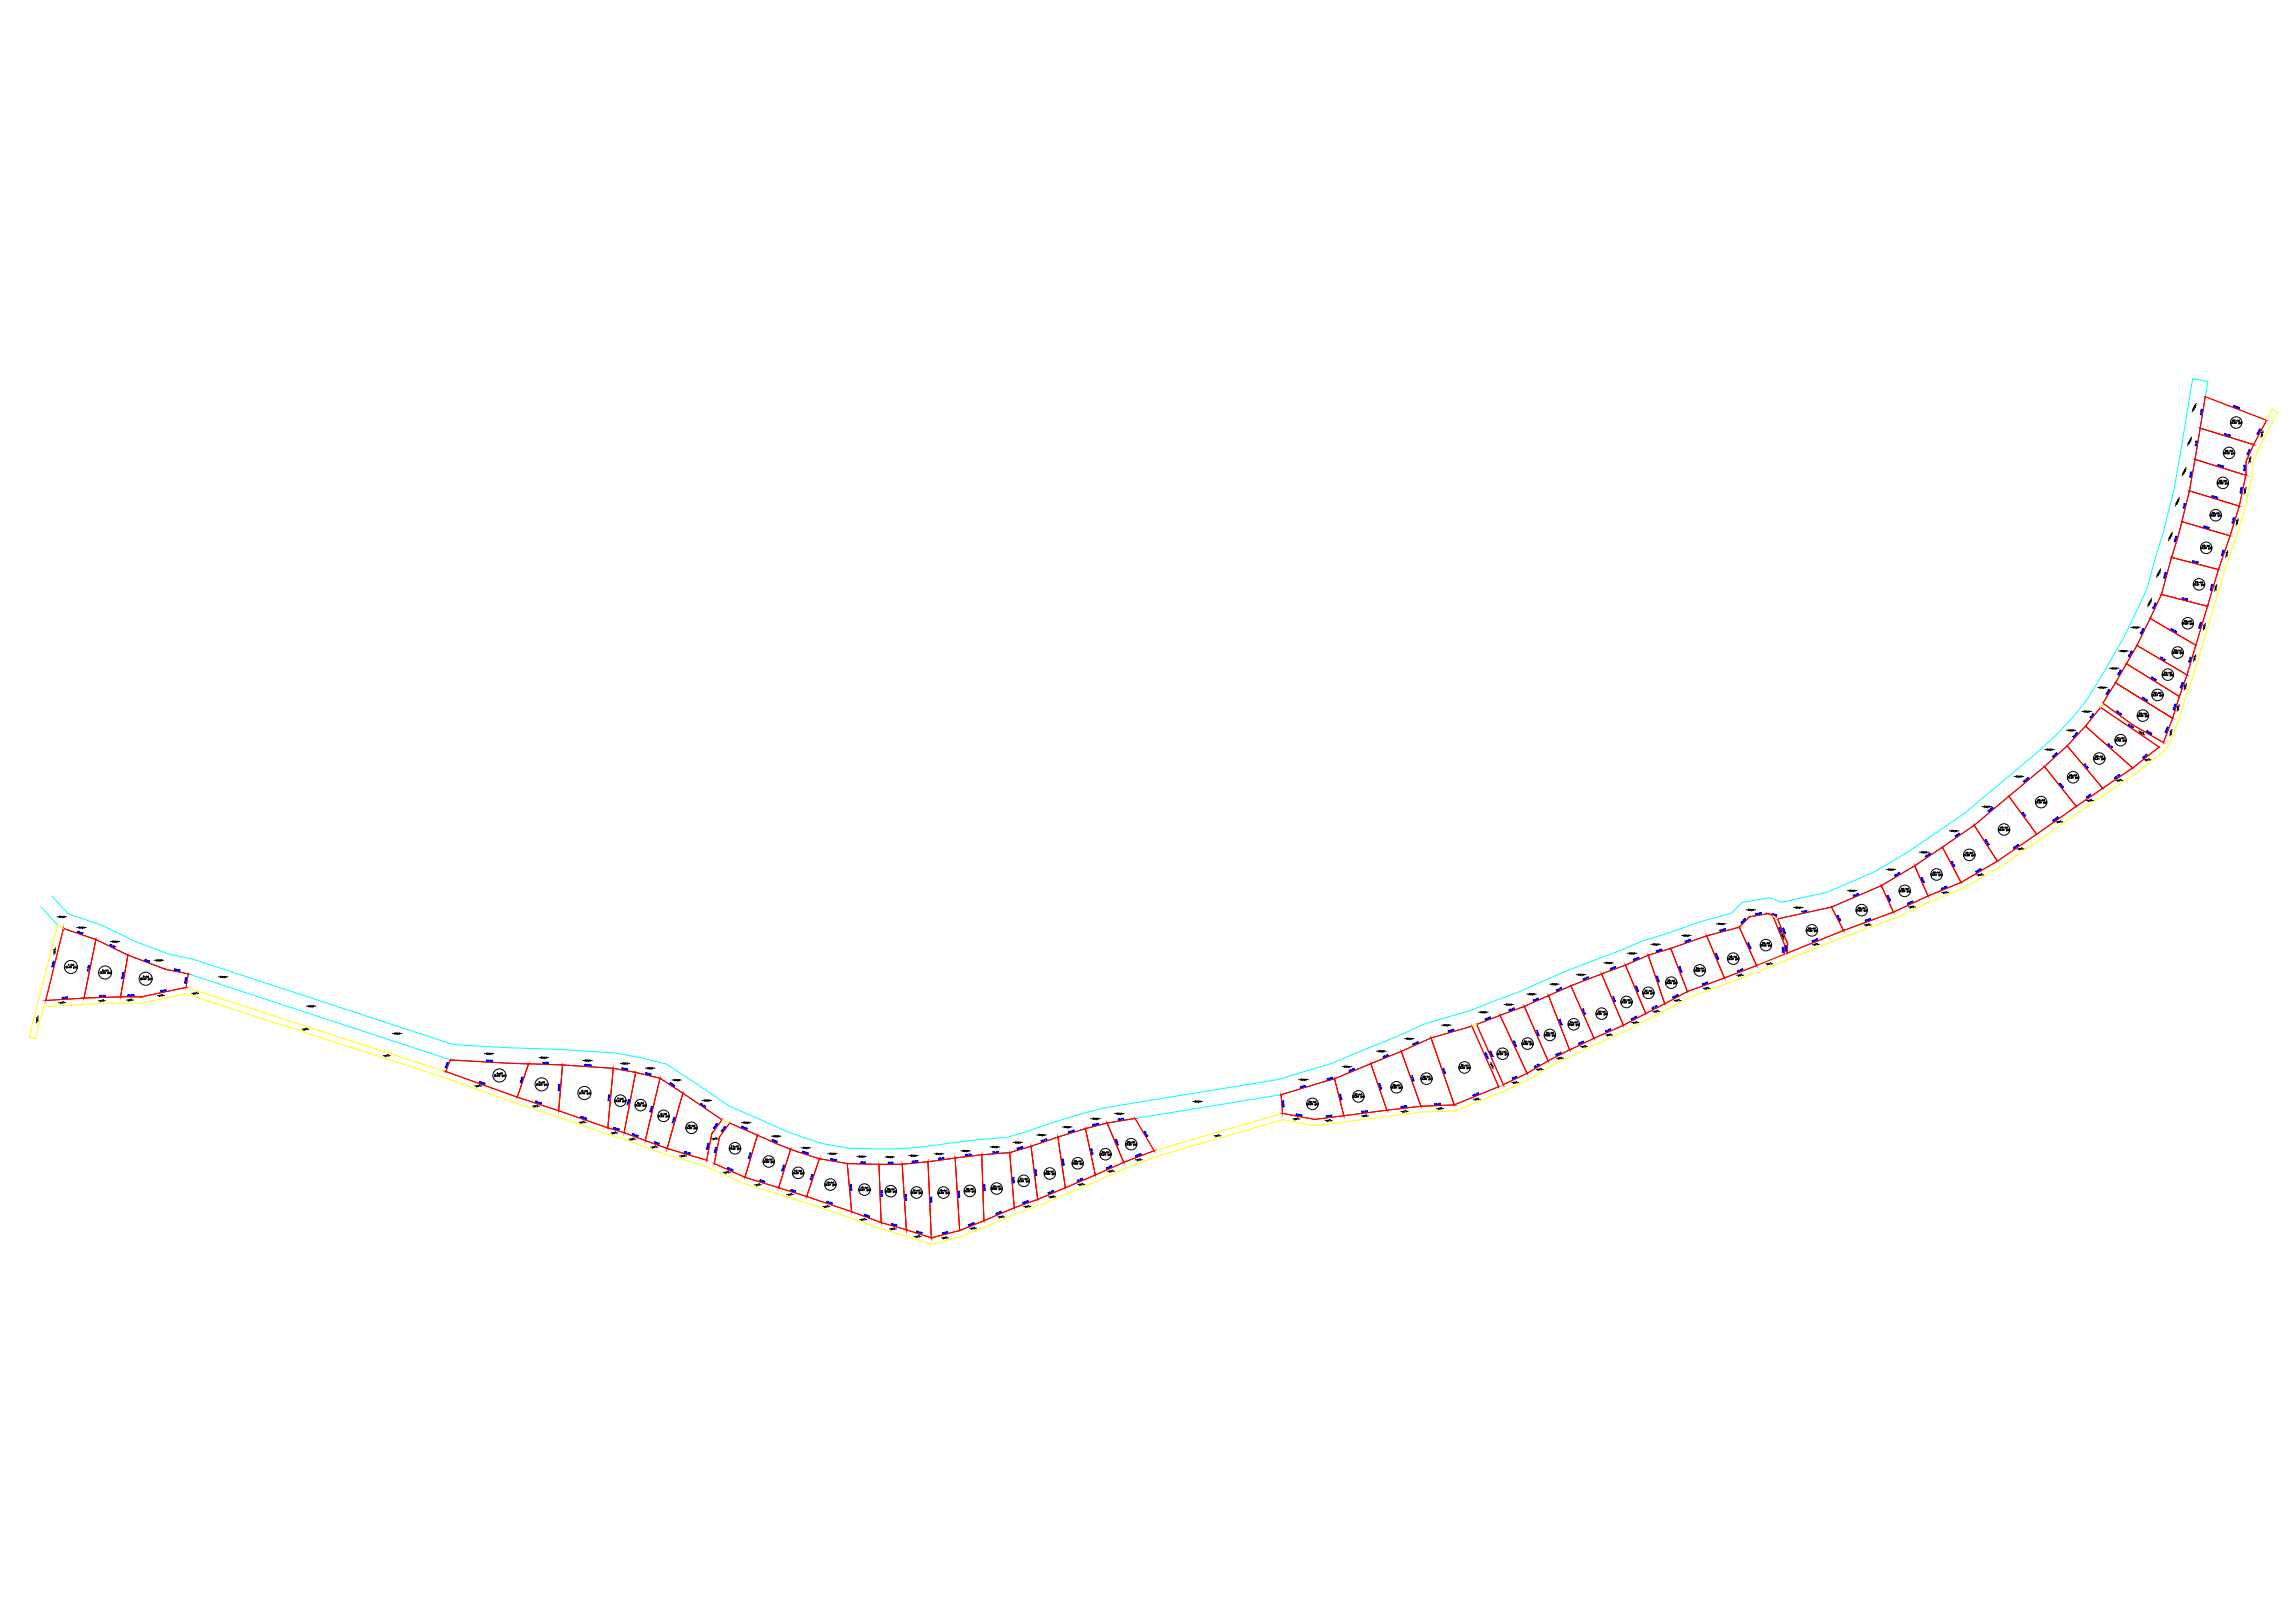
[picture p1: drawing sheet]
<svg xmlns="http://www.w3.org/2000/svg" width="2378mm" height="1682mm" viewBox="0 0 2378 1682" stroke-linecap="round" stroke-linejoin="round" font-family="sans-serif">
<!-- layer: 0 -->
<path d="M1199 1199l-32 12-89 38-24 9-57 23-32 9-54-17a2205 2205 0 0 0-141-47l-39-17-41-13-45-16-17-5-94-32-74-26-267-87-46 10a1047 1047 0 0 0-102 4l-9 33-6-2 30-116 6 3-19 75 40-3 59-1 47-10 269 88 74 26 94 32 17 5 45 16 41 12 5-27 10-14 8 3-10 14-6 28 32 14a2139 2139 0 0 1 141 47l52 16 30-8 56-23 25-9 89-38 31-12 133-39 34 6 110-13 35-2 46-19-28-62 5-2 27 62 25-12a747 747 0 0 1 100-49l66-35 39-14 62-25v-9l-12-31 5 3 10 26v10l58-24 52-19 36-16 34-14 38-22 140-97 27-22-60-41 2-4 31 22 32 19 9-26 15-45 33-109 11-34 10-31 7-32 1-15 7-17 19-37 6 3-19 37-7 15-1 14-6 33-11 32-11 34-33 109-15 45-9 26-7 7-27 22-141 97-38 22-35 14-36 17-52 19-90 37-71 26-66 35a726 726 0 0 0-100 50l-30 14-47 19-36 1-110 15-33-7-132 39" fill="none" stroke="#ff0" stroke-width="1.04"/>
<path d="M54 929l16 17 2 2 33 11 34 16 37 14 23 5 271 89 55 3 59 2 54 3 24 5 29 7 65 43 36 16a396 396 0 0 0 61 23l27 5a422 422 0 0 0 108-6l28-3 28-2 20-6a522 522 0 0 1 110-30l150-24 54-16 68-28 32-14 43-13 53-20a1051 1051 0 0 1 105-43l24-10 24-7 37-13 31-8 11-12 28-5 12 5 48-10 49-21 33-20 61-41 72-61a301 301 0 0 0 57-61 870 870 0 0 0 60-111l10-37a772 772 0 0 0 29-132l8-48 16 2-8 49a815 815 0 0 1-23 112l-7 22-10 38a743 743 0 0 1-61 113l-2 4-16 20-19 20-24 21-72 61-62 42-35 21-51 22-56 12-5-3-5-2-19 3-11 11-35 9-36 13-23 7-24 10a1055 1055 0 0 0-105 43l-54 21-43 12-30 14-70 28-55 17-151 24a509 509 0 0 0-108 29l-22 7-29 2-28 3a439 439 0 0 1-112 6 287 287 0 0 1-73-21l-57-24-64-43-25-7-23-4-53-3-59-2-57-4-272-89-24-5-38-14-34-16-33-12-6-3-18-19" fill="none" stroke="#0ff" stroke-width="1.04"/>
<!-- layer: AM_5 -->
<g fill="none" stroke="#f00" stroke-width="1.04">
<path d="M2286 411l-5 33M2286 411l64 25-14 25-55-17zM2286 411l64 25-14 25M2281 444l-5 32M2281 444l55 17-7 17-1 15-53-17zM2281 444l55 17M2275 476l-5 33M2275 476l53 17-7 32-51-16zM2276 476l52 17M2329 478l-1 14M2336 461l-7 17M2328 493l-7 32-51-16"/>
<path d="M2270 509l-8 31M2270 509l51 16-9 30-50-14zM2321 525l-9 30M2262 541l50 14-12 35-49-12 7-22zM2262 541l50 14M2262 541l-11 37M2311 557l-11 33M2251 578l49 12-12 38-47-12zM2300 590l-49-12-10 38M2300 590l-12 38M2241 616l-12 25M2241 616l47 12-12 41-47-28z"/>
<path d="M2241 616l47 12M2288 628l-21 71-52-30M2229 641l-14 28M2229 641l47 28-9 30-52-30zM2229 641l47 28M2215 669l-11 19M2215 669l52 30-8 23-55-34zM2204 688l-11 19M2204 688l-11 20 59 36-9 26-32-19-31-22 13-21 59 36 7-22zM2205 688l54 34M2267 700l-8 22M2177 733l-15 19"/>
<path d="M2178 733l60 41-27 22-49-43zM2178 733l60 41M2180 729l13-21 59 36M2180 729l31 22M2259 722l-7 22M2162 753l-19 20M2162 753l49 43-31 21-37-44zM2162 753l49 43-30 20M2211 751l32 18M2252 745l-9 24M2143 773l-23 21M2143 773l37 44"/>
<path d="M2238 774l-27 22M2119 795l-36 29M2119 794l24-21 37 44-28 19zM2120 795l32 41M2180 817l-28 19M2082 825l-35 30M2083 825l36-31 33 42-41 29zM2083 825l28 39M2152 836l-41 28M2046 855l-32 23M2047 855l36-30 28 40-40 28zM2047 855l23 37-37 22"/>
<path d="M2014 878l-29 19M2014 878l33-23 24 38-38 22zM2014 878l19 36M2111 865l-40 27M1985 897l-35 21 13 27M1985 897l29-19 19 37-34 14zM1985 897l14 31M1950 918l-51 22M1950 918l35-21 14 32-36 16zM2033 915l-34 14M1999 929l-36 16M1814 950l-11 11"/>
<path d="M1814 950l19-3 5 2 12 31v9l-29 12-18-40zM1833 947l-19 3M1833 947l3 1M1836 948l6 3M1838 949l12 30M1843 952l56-12 12 24-58 24v-10zM1898 940l-55 13 10 25M1899 940l51-22 13 27-52 19zM1899 940l12 24-58 24v-10M1963 945l-52 19M66 962l33 12-12 60-40 3zM66 962l-19 75"/>
<path d="M66 962l33 12M99 974l-12 60-39 3M99 974l34 16-8 43-38 1zM100 974l32 16M1768 970l-36 13M1769 970l34-9 18 40-33 13zM1769 970l19 43M1769 970l34-9 18 40-33 13M1850 980v9M133 990l38 14 24 5-2 14-47 10h-21zM1708 990l-23 10M1709 990l23-7 17 45-23 12z"/>
<path d="M1709 990l17 50M1709 990l23-7 17 45-43 22M1732 983l37-13 19 44-39 14zM171 1004l-38-14-8 43-38 1M172 1004l23 5M195 1009l-2 14M1660 1009l-31 13M1660 1009l25-9 21 50-23 13zM1660 1009l23 54-30 13M1685 1000l-25 9M1685 1000l24-10 17 50-20 10zM1685 1000l21 50-23 13"/>
<path d="M1787 1014l-38 14M125 1033h21M193 1023l-46 10M1605 1032l-25 11M1605 1032l23-10 24 54-25 12zM1605 1032l22 56M1628 1022l-23 10M1628 1022l32-13 23 54-31 13zM1628 1022l24 54-25 12M1555 1052l25-9 25 56-22 13zM1580 1043l-25 9M1580 1043l25-11 22 56-22 11z"/>
<path d="M1580 1043l25 56M1483 1076l-30 14M1483 1076l43-12 28 62-46 19zM1484 1076l23 69M1526 1064l-42 12M1526 1064l28 62M1531 1062l24-10 28 60-25 12zM1531 1062l27 62M1531 1062l24-10 28 60M467 1099l-5 11M467 1098l81 5-12 34-74-26zM467 1099l81 4"/>
<path d="M1453 1090l30-14 25 69-35 2zM1605 1099l-22 13M1627 1088l-22 11M548 1103l-12 34-74-26M548 1103l35 1-4 47-43-14zM548 1103l35 1M583 1104l53 3-6 62-51-18zM583 1104l-4 47M583 1104l53 3M636 1107l23 4-12 63-17-5zM636 1107l-6 62M636 1107l23 4"/>
<path d="M659 1111l25 7-15 64-22-8zM684 1118l-15 64M684 1118l24 15-16 57-23-8zM1383 1118l-9 3M1383 1118l38-16 17 49-45 5zM1383 1118l10 38M1420 1103l-36 15M1421 1102l32-12 20 57-35 4zM1421 1103l17 47M1421 1102l31-12 21 56M1583 1112l-24 12M536 1137l43 14"/>
<path d="M708 1133l-24-16-25-5-12 62M708 1133l-16 57M708 1133l40 28-10 14-5 27-41-12zM708 1133l40 27M1328 1135l55-17 10 38-30 4-34-6zM1328 1135l1 19M1374 1121l-46 14M1553 1126l-45 19M579 1151l51 18M1176 1159l-28 5M1177 1159l19 33M1330 1154l33 6"/>
<path d="M1393 1156l-30 4M1436 1151l-43 5M1473 1147l-35 4M1507 1145l-34 2M630 1169l17 5M647 1174l22 8M738 1175l-5 27M746 1178l-6 28M748 1161l-10 14M756 1164l-10 14M756 1164l29 12-13 44-32-14 6-28zM757 1164l28 12"/>
<path d="M785 1176l20 9 15 6-13 40-35-11zM1096 1179l-27 9M1097 1178l28-8 11 48-32 13zM1097 1179l7 52M1125 1170l-28 8M1125 1170l23-6 17 41-29 13zM1125 1170l11 48M1147 1164l-22 6M1148 1164l29-5 19 34-31 12zM1148 1164l17 41 31-12M669 1182l22 8M692 1190l40 12"/>
<path d="M820 1191l29 10-13 39-29-9zM820 1191l29 10M1018 1197l-28 3M1018 1197l29-2 4 57-31 13zM1018 1197l2 68M1047 1195l-29 2M1047 1195l22-7 7 55-25 9zM1047 1195l4 57M1069 1188l-22 7M1069 1188l28-10 7 53-28 12zM1069 1188l7 55 28-12M741 1206l31 14"/>
<path d="M772 1220l13-43 34 14-12 40M849 1201l29 5 5 50-47-16zM878 1206l-29-5-13 39M878 1206l33 1 2 60-30-11zM878 1206l5 50-47-16M878 1206l33 1M911 1207h24l5 68-27-8zM911 1207l2 60M935 1207h-24M935 1207l27-3 3 79-25-8zM935 1207l5 68M962 1204l-27 3"/>
<path d="M962 1204l28-4 5 75-30 8zM962 1204l3 79M990 1200l-28 4M990 1200l28-3 2 68-25 10zM990 1200l5 75M1135 1218l-30 13M1165 1205l-29 13M772 1220l35 11M807 1231l29 9M883 1256l30 11M1051 1252l-31 13M1076 1243l-24 9"/>
<path d="M914 1267l26 8M940 1275l25 8M995 1275l-29 8M1020 1265l-25 10"/>
</g>
<g fill="none" stroke="#00f" stroke-width="1.04">
<path d="M2282 429v1l-1-1h1M2282 426h-1v1M2282 426h1l-1 1M2282 428h1M2282 428h-1M2283 428l-1 1M2283 424v1l-1-1v1M2316 421v-1l-1 1 1 1v-1M2318 421h-1l1 1h-1M2318 422v1M2319 422h1l-1 1h1M2321 423v-1l1 1h-2"/>
<path d="M2276 459h1zM2277 460h.1M2278 457l-1 1v-1l-1 1M2306 449h1l-1 2M2308 450h1l-2 1h1M2309 451h.1M2311 450h-1v2l-1-1M2311 451h1l-1 1h1M2340 450v-1v1M2340 450h1l-1 1M2341 448v1l1-1-1 1M2342 448h.1"/>
<path d="M2342 445v-1l1 1v1M2342 446l1 1h-1v-1h-1l1 1M2277 461l-1 1-1-1 2 1M2277 461h-1M2277 460v1M2331 469h-1v1M2331 469v1M2331 467l1 1zM2331 471l-1 1v-2l-1 1M2332 469h.1M2332 466v1l-1-1h1l1 1M2270 493h2"/>
<path d="M2270 491v1l1-1h1v1M2271 494v1l-1-1h1M2271 490h1l-1-1v1M2271 492l1 1M2272 493v1M2300 481l-1 1 1 1-1-1M2302 483l-1-1h1l-1 1M2302 483v1M2303 482l1 1-1 1zM2304 483h1l-1 1h1M2326 484l1 1v-1v1M2326 482v1l1-1h1l-1 1"/>
<path d="M2327 486l1 1-2-1v1h1M2327 485h1M2327 488h-1M2327 487v1M2294 514h-1v1h1l-1-1M2295 514h1l-2 2M2296 516h.1M2297 515h1l-2 1M2298 515l1 1-1 1h1M2322 509h2l-2 1zM2323 505l1 1h1h-1M2323 510v1l-1-1 1 1"/>
<path d="M2323 507v1l-1-1h2v1M2324 508v1M2263 525h2M2264 524h1M2264 522l1 1zM2264 526v1l-1-1h2M2265 524h.1M2265 525h.1M2265 523v1M2315 536v1h1h1l-1 1M2315 539v-1v1M2315 538l1 1"/>
<path d="M2316 540h.1M2255 560l1-1v1l-2-1 1 1M2255 556l1 1 1-1h-1v1M2256 559h.1M2256 557v1l-1-1v1M2285 545l-1 1h1h-1M2287 546h-1l1 1h-1M2287 547h.1M2288 546h1l-1 1M2289 547l-1 1v-1M2290 547v1zM2314 540l1 1z"/>
<path d="M2315 541l-1 1v-1l1 1M2255 561v1l-1-1h1M2304 575l-1 1v-1h1M2304 573v1l-1-1 2 1M2304 570l2 1M2305 571v1l-1-1v1M2305 573h.1M2306 570v1M2244 596v-1l1 1M2244 599v1l-1-1h1M2244 597l-1 1 1-1 1 1M2245 597h.1"/>
<path d="M2245 594h1l-1 1-1-2v1h1M2274 581l-1 1v1l1-1h-1M2274 582h1h-1l1 1M2276 583h.1M2277 583v-1l-1 1M2278 582h1l-1 2M2263 619l-1 1 1 1v-1h-1M2264 620v1M2265 620h2l-2 2M2292 608v-1l1 1M2292 611v1l-1-1h2M2292 609v1v-1l1 1"/>
<path d="M2293 609h.1M2293 606h1v1l-1-1v1M2232 630h.1M2232 630h1l-1 1M2233 628v1l-1-1 2 1M2234 626v-1l1 1M2234 628h.1M2234 626v1l-1-1 2 1M2264 621h.1M2265 621h.1M2267 621h1l-1 1zM2220 657l-1-1v1"/>
<path d="M2220 656v1M2220 655l1 1-1-1M2221 654v1M2221 651l1 2 1-1-1-1v1M2221 653h-1h2v1M2252 652h-2l1 1v-1M2252 653l1-1v1h-1v1l1-1M2253 654h.1M2254 653l1 1-1 1M2257 654h-1v1v1l-1-1M2279 650v1l1-1 1 1h-1M2280 647v-1l2 2"/>
<path d="M2281 648h1M2281 649v1l-1-2v1M2282 645v1l-1-1v1M2207 679v-1l1 1M2208 680h-1v-1l-1 1M2209 678h.1M2209 674v1h1h1l-1 1M2209 676v1l-1-1 2 1M2197 697l1 1h-1v-1h-1l1 1M2197 699v1l-1-2-1 1M2198 695l-1 1 1-1 1 1-1 1M2198 697h.1"/>
<path d="M2198 695h1M2199 695h.1M2240 681h1l-2 1M2242 683v1M2242 682l-1-1 1 2h-1M2243 684v-1h1l-1 1M2244 685h.1M2244 684v1M2269 684l2 1zM2270 685v1l-1-1 1 1M2270 681h2M2271 684h.1"/>
<path d="M2271 682v1l-1-1v1M2272 681v1M2184 719h-1M2184 718h1M2184 719h1l-1 1M2185 716l1 1zM2186 718h.1M2187 715l-1 1v-1l1 1M2230 702l1-1v1h-1v1l1-1M2232 702v1v1zM2232 704h.1M2233 704l1-1v1h-1v1l1-1"/>
<path d="M2235 704v1v1zM2261 708l1 1h1h-1M2262 710l-1 1h1v1M2262 712l-1 1v-1l-1 1M2262 707l1 1zM2262 710h1M2169 739l1 2 1-1-2 1M2195 738l-1-1h1l-1 1M2195 738l1-1v1h-1v1l1-1M2196 739h.1M2197 740h1M2197 739h1h-1"/>
<path d="M2199 740h-1l1 1M2221 723h1l-1 1v-1M2223 723v1l-1 1M2223 725h.1M2224 724l1 1h-1v1M2226 726h-1l1-1v1l-1 1M2254 731v1h1v-1l-1 1M2254 733l-1 1 1-1 1 1M2254 735v1l-1-2v2M2254 730l1 1 1-1h-1v1M2255 733h.1M2152 760l1-1v1h1"/>
<path d="M2167 744v-1l-1 1M2167 743l1 1h-1M2167 742l2 1M2168 741l2 1M2169 743h-1M2169 742h.1M2170 742h-1M2207 751h-1l1-1 1 1-2 1M2207 752l1 1M2208 751l-1 1M2208 753h.1M2210 752h-1v2l1-1h-1"/>
<path d="M2211 754v-1v1h-1M2226 758h-1l1-1-1 2M2228 760h-1M2228 758h-1v1h-1M2229 759h-1l1 2v-1l-1-1M2230 760h1l-1 1zM2245 758v-1h1v1M2245 759v-1l-1 1M2245 759h1l-1 1M2246 755v1l1-1h-1v1M2247 757h.1M2247 754v1l-1-2 2 1"/>
<path d="M2149 764v-1v1M2150 763v1h-1M2151 762l-1 1v-1l1 1M2152 762h.1M2152 761h-1l1-1v2M2185 771h1l-1 1h1M2186 773h.1M2187 772l-1 1M2187 773h.1M2188 773h1l-2 1M2189 774h1l-2 1M2127 784l1-1v1"/>
<path d="M2128 784l1 1h-1M2130 783h-1v-1l1 2M2131 783h.1M2131 781l-1 1 1-1v2M2131 780l2 1zM2161 793v1M2161 791l1 1h-2M2162 794h.1M2162 793l-1 1M2163 794h1v1h-2h1M2164 795v1v1l-1-1 2-1M2222 784h1"/>
<path d="M2222 785l-1 1v-2l1 2M2223 784l1 1h-1M2224 783v-1l1 2M2224 784h.1M2225 782l1 1M2226 783h.1M2098 809l-1 1h2l-1 1M2100 809l-1 1 1-2-1 1M2101 809h.1M2101 807l1 1h-1v-1v1M2102 807v-1v1M2103 806v1h-1"/>
<path d="M2135 812l1 1-1-1h2M2136 813l1 1h-1l2-1M2137 815h.1M2137 815v1M2138 816v1M2138 815l-1 1M2139 815l-1 1M2193 806l-1 1v-1l1 1M2194 805h-1h1l1 1h-1M2195 804l1-1v2M2195 805v1M2197 803h-1l2 1-1-1v1"/>
<path d="M2061 840h1v1h-1M2063 840h-1l1-1h-1l1 1M2064 839v1M2064 838v1l1-1-1 1M2065 836v1h1v1M2164 826l-1 1v-1l1 1M2164 825l1 1M2165 826h.1M2166 824h-1h1v1M2166 823h1v1M2097 842v1v-1h1M2097 844h.1"/>
<path d="M2098 844v1M2098 843l-1 1M2098 845l2-1-1 1zM2099 846h.1M2100 845l-1 1M2128 850l1 1v-1l-1 1M2129 849h1v1h1M2131 849h.1M2132 848v1v-1v-1l-1 1h1M2132 847h1v1h1M2027 866h-1h2v1h-1M2028 865l1 1z"/>
<path d="M2029 865l1 1M2030 866h.1M2032 864l-1 1v-2l1 2M2058 871h1v-1v1M2059 872v1l1-2v1M2059 873h.1M2061 875l-1-1h1l-1 1M2061 875v1l1-2v1M2088 878l-1 1h2l-1-1v1M2089 878h1M2090 878l-1 1M2090 878h.1"/>
<path d="M2091 877h-1l1-1h-1v1M2092 876l-1-1 2 1-1 1M1997 888h-1v-1l1 1M1997 887v-1v1M1998 887l-1 1M1998 886l1-1v1M1999 887h.1M1999 886h1h-1M2000 884v2l1-1h-1M2023 893v1l1-1 1 1M2023 895h1M2024 896h.1"/>
<path d="M2025 894l-2 1M2025 896v-1l1 1h-2h1M2026 897l1 1h-2M1965 907h-1l1 1h-1M1965 906l1 1zM1967 906v-1l1 1M1967 907h.1M1968 906h-1M1969 905h-1v-1h1v2M1992 910h1l-1-1v1M1993 913h.1M1993 911v1l-1-1v1"/>
<path d="M1994 912l1 1h-2M1995 914v1h-2M2014 920v1h1h-1M2015 919h1v1M2016 920h1h-1M2018 919v1v-2l-1 1M2049 903h-1h1v1h-1M2051 903h-1v-1l1 1M2051 903h.1M2052 901h-1h1v1M2053 900v2l1-1h-1M1921 928l1-1v2"/>
<path d="M1923 927v2zM1924 928h.1M1925 927l-1 1 1-2v2M1926 926l1 1zM1956 928v1h1M1957 928l1 1h-1M1958 931h-1M1958 929l1 1h-2M1958 933l1 1 1-1v1M1959 931v1h-1M1978 937h-1l1-1v1M1980 936h-1l-1-1 2 1-1 1"/>
<path d="M1980 936h.1M1981 934l-1 1h1l1 1h-1M1983 934l-1 1v-1l1 1M2013 921l-1 1 1-2v2M2015 921h.1M1805 956l1 1M1806 957h.1M1806 955l1 1h-1v-1v1M1807 955h1M1808 954h1l-1 1v-2h-1l1 1M1809 952l-1 1 1-1v1M1820 947h1l-1 1h1"/>
<path d="M1822 947l-1 1 1-2v2M1823 947v1M1823 946h1v2l1-1M1826 946h-1h1v1h-1M1838 948l-1-1h2l-1 1M1839 948h.1M1840 948h-1l2-1-1 2M1842 948l-1 1h1l-1-1M1867 944h2l-1 2M1869 944l1 2M1870 946h-1M1870 945h.1"/>
<path d="M1871 944l1 1h-1M1872 943l1 2zM1904 949v1l1-1M1905 948l1 1h-1M1906 951l-1-1h2l-2 1M1906 952h.1M1907 954h1M1907 952v1l-1-1v1M1908 953v1h-1M1934 953v2h1l-1-1M1936 953h-1h1v1M1937 954h.1"/>
<path d="M1937 952l1 2zM1938 952l1 1zM81 966h-1l1-1v1M83 967l-2-1 2-1-1 2M83 967h.1M84 967l1-1-1 2M85 966l1 1-1 1M115 980l-1-1h1l-1 1M116 979l-1 1 1 1v-1h-1M1748 976h-1v-1l1 2M1749 975v1v-1h-1v1M1750 976h.1"/>
<path d="M1750 974h1l-1 2 1-1M1752 973v2h1l-1-1M1784 965h-1v-1l1 1M1784 964l1-1v1M1785 964v1h-1M1786 964v1M1787 964v-1h-1v1M1788 963h1l-1 1h1M1812 977v1l1-1v1M1812 980l2-1h-1v1M1844 962h1l-1-1 1 1M1845 964h.1"/>
<path d="M1845 964v1l1-1 1 1M1845 966h1M1845 962l-1 1M1847 965l-1 1M1848 962v1h1M1848 964h2l-1-1v1M1849 962v1l-1-1M1849 965h.1M1849 966h2v-1h-1v1M1850 967h1l-1 1zM1878 975h1v1M1881 975v1l-1-1 1-1h-1v1"/>
<path d="M1881 975h1M1883 974l-1 1v-2v1M1883 973h1v1M54 1000l1 1 1-1h-1v1M56 999h.1M56 996v1l-1-1 2 1M56 998l-1 1v-1v1M116 981h.1M117 980l1 1h-1l1 1M119 981h1l-2 1M151 996h1M151 994h-1l1 1v1l-1-1"/>
<path d="M152 995v1M152 996h.1M154 996l-1-1 1 1-1 1M154 997h1M155 996v1M1693 994h1v1M1694 995h-1M1694 994l1-1v2h1M1696 994h.1M1696 993h1v1h1M1699 993h-1l1-1v1M1717 985v1"/>
<path d="M1718 986h-1M1718 985l1 1zM1720 986h.1M1721 984l-1 1h1h-1M1723 984v1h-1l1-1h-1M1778 988l1 1v-1l1 1M1779 990h1v1M1779 991h.1M1780 994h2v-1h-1v1M1781 991v1h-1v1M1813 980h.1M1814 981l-1 1 1-1h1"/>
<path d="M1814 982v1h1M1815 982v1M1848 983l1 1h-1v-1h-1l1 1M1849 985h.1M1849 987h-1M1849 986v1M1849 986h-1M1849 985v1M1849 982h-1v1M1851 982h1l-1 1zM1852 980v1l-1-1h1M1852 983h.1"/>
<path d="M1852 986h-1M1852 985v1M1852 984v1l-1-1v1M55 1001l-1 1v-1l1 1M90 1007l1-1 1 1M91 1005v-1l1 1M91 1002l1 1 1-1-1 1M92 1004h.1M92 1001l1 1-2-1h1M126 1013v1l1-1 1 1h-1M127 1012v1l-1-1h2M127 1010v1v-1l1 1"/>
<path d="M128 1008v1l-1-1 1 1M128 1011h.1M181 1004h1l-1 1M181 1005v1l-1-1M182 1004l1 1-1 1zM183 1006h.1M184 1005h1l-1 1h1M187 1005h-1v1h-1M193 1015v1l-1-1v1h1M193 1014l-1-1v1M193 1019h-2M193 1013l1 1h-1"/>
<path d="M193 1019h.1M193 1016h.1M193 1018l-1-1-1 1M1642 1015h-1v-1l1 2M1642 1014h1v1h1M1644 1015h.1M1644 1013h1v1M1647 1013h-1l1-1-1 2M1669 1004l1-1v1M1670 1004v1M1671 1003h1l-1 1h1M1673 1004h.1"/>
<path d="M1674 1003h-1l1-1-1 2M1674 1002l1 1M1675 1003h.1M1718 1012v1l-1-1h2M1718 1013v1v-1l1 1M1718 1015h.1M1718 1016h2l-1-1v1M1720 1016v1h-1v1M1740 1002l1 1v-1h1M1741 1004h1v-1v1M1742 1005h-1M1742 1006h1v-1v1"/>
<path d="M1743 1007h1l-1 1-1-1v1l1-1M1765 1019l-1 1h2l-1 1M1766 1019l1 1zM1768 1020h.1M1768 1019l1-1-1 2 1-1M1769 1018l1 1zM1802 1007h-1v-1l1 1M1803 1006h-1l1-1v2M1804 1006h.1M1805 1004l-1 2h1l-1-1M1807 1004h-1h1l-1 2M65 1034l-1 1 1-2v2"/>
<path d="M67 1034h-1v-1l1 1-1 1M67 1035h.1M68 1034l1 1h-1v-1l1-1h-1v1M69 1033h1v2M104 1032l-1 1 1-2v2M104 1031h1v2M106 1033h.1M107 1032h1h-1M107 1032v1M109 1032h-1l1-1v2M133 1031h1l-1 1h1M135 1031l-1 1h1h-1"/>
<path d="M136 1032h.1M137 1032l-1-1h1v1M139 1032l-1-1h1l-1 1M167 1026l-1 1 2 1h-1M169 1027l-1-1h1l-1 2M170 1027h.1M171 1027h-1l1-1v1M172 1026v1M172 1027h.1M1589 1037l1-1v1M1590 1037v1M1592 1036l-1 1v-2l1 2"/>
<path d="M1593 1036v1M1593 1035h1h-1M1594 1035v1h-1M1594 1035l1 1M1595 1035v1M1613 1026h1M1614 1026l1 1h-1M1615 1025l1 1M1616 1026l-1 1M1616 1024h1v2M1616 1026h.1M1618 1024h1l-1 1h1"/>
<path d="M1673 1032v1h-2M1673 1036h-1M1673 1037h1l-1-1 1 1M1673 1034v1l-1-1v1M1673 1038h.1M1674 1037l-1 1M1696 1022v1h-1v-1h2M1697 1024v-1v1h-1v1l1-1M1697 1026h.1M1697 1025h-1M1697 1027l1 1v-2l1 1M1698 1025l-1 1"/>
<path d="M1734 1034l1-1-1 1M1735 1034l-1 1M1735 1033l1-1v1M1736 1033v1M1737 1032l1-1v1M1737 1033h.1M1738 1032v1h-1M1738 1031h1v1h1M1539 1056h1M1540 1056v1M1541 1056l1-1-1 1h1M1542 1056h1"/>
<path d="M1543 1054l-1 1h2l-1 1M1545 1054v1h-1l1-1h-1l1 1M1564 1047l1-1v1M1565 1047v1h-1M1565 1046h1v1M1566 1046l1 1h-1M1567 1047h.1M1568 1045v1h1h-1M1569 1045l1-1v1M1570 1045v1h-1M1617 1058v1l1-1v1M1617 1060h.1"/>
<path d="M1617 1056l1 1h-2M1641 1048l1-1h-1v1M1641 1045l1 1h-2M1641 1048v1M1642 1050l1-1h-1v1M1642 1050v1h1l1-1v1M1691 1056v-1v1M1692 1056v1h-1M1692 1055h1v2l1-1M1694 1056h.1M1695 1054v1v-1h-1v1M1695 1054l1-1v1h1"/>
<path d="M1712 1045l1-1v1h1M1714 1044l1-1v2M1716 1043v-1l1 2M1716 1044v1M1717 1042l1 1M1718 1043v1M1470 1079v2l1-1h-2M1502 1068h-1l1 1h-1M1504 1067l-1 1h1v1h-1M1504 1069h1M1505 1067v2l1-1M1506 1067l1 1z"/>
<path d="M1569 1079h1v1l-1-1v1h1M1593 1067l1 1h-2M1594 1071h-1M1594 1071h1l-1 1zM1594 1069l1 1h-2M1594 1073h1M1595 1072l1 1h-1M1617 1060l1 1 1-1v1M1618 1062v1l1-2 1 1M1640 1080l1 1zM1642 1080h-1v-1l1 1M1665 1069h-1l1-1v1"/>
<path d="M1666 1068v1M1667 1069h-1M1667 1068v1M1668 1067l-1 1h1h-1M1670 1067h-1v-1v2M504 1100h1M504 1099l1 1M506 1098v2zM507 1099v1M508 1100h.1M509 1099l-1 1h1l-1-1M510 1099h1l-1 1z"/>
<path d="M1435 1095l-1 1v-1l1 1M1435 1095l1-1-1 1h1M1437 1095h.1M1437 1093v2l1-1h-1M1438 1093l1 1M1466 1082l-1 1v-2l1 2M1466 1081h1l-1 2 1-1M1468 1082h.1M1468 1081v-1v1M1469 1081l-1 1M1540 1092l1-1v1l-2-1v1h1M1540 1093v1h1v-2l1 1"/>
<path d="M1541 1094l-1 1M1542 1095h-1v1l1-1M1542 1097h1l-1-1v1M1545 1090v-1l1 1h-2h1M1545 1091v1l1-2 1 1M1546 1093h-1M1546 1093v1l1-1M1547 1093h-1M1548 1094v1h-2M1569 1081h1M1570 1082h.1M1570 1083l2-1-1 1z"/>
<path d="M1570 1080l1 1h-1M1571 1084v1l1-2v1M1613 1093v-1v1M1613 1093l1 1h-1M1614 1092l1 1zM1616 1093h.1M1616 1091v1h1h-1M1618 1091h-1l1-1v2M1636 1081h1v1M1637 1082h.1M1638 1080l-1 1h2v1h-1M1639 1081h1"/>
<path d="M461 1106l2 1M462 1105l1 1v-1l-1 1M463 1106v1M463 1103h.1M463 1103h1v1M463 1104h1M464 1101v1l-1-1 2 1M507 1100h.1M540 1119l-1 1h2v1M540 1118l1 1 1-1h-1v1M541 1116l1 1v-1l-1 1M541 1119v1"/>
<path d="M564 1102h-1v-1v1M565 1102h-1l1-1v1M566 1102h.1M566 1101h1v1zM568 1101h1l-1 1M568 1102h.1M607 1103h-1l1 1h-1M609 1103h-1l1 1v1l-1-1M609 1104v1M611 1104h-1v-1l1 1-1 1M612 1104v-1h1l-1 2h1l-1-1M645 1107h1l-2 1h2"/>
<path d="M647 1108l-1-1h1l-1 1M648 1108v1M649 1107l-1 1 1 1v-1h-1M650 1108h1l-1 1zM669 1112h1M670 1112v1h-1M671 1112l1 1h-2l1 1M672 1113v1M674 1113h-1l1 1h-1M674 1113h1l-1 1zM1376 1118v1M1376 1119h.1"/>
<path d="M1377 1118l1-1-1 2h1M1378 1118v1M1379 1117v1zM1381 1117h-1h1v1M1399 1110h-1l1-1v2M1401 1109h-2h2l-1 1M1401 1108h1v1M1401 1109v1M1404 1108h-1l1-1v2M1463 1116v1h1l1-1v1M1464 1118h.1M1464 1114v1h-1"/>
<path d="M1465 1120h1l-1 1zM1465 1118l1 1h-2M1495 1108h2v-1h-1v1M1496 1109v1M1496 1111h2v-1l-1 1M1496 1110h.1M1497 1109h-1M1497 1112h2l-2 1zM1567 1117h1v1M1568 1118h1h-1M1570 1117l-1 1v-2l1 2M1571 1117h.1"/>
<path d="M1571 1116l1 1M1572 1115l1 2M1572 1117h-1M1573 1116l-1 1M1590 1106l1-1v1M1591 1106h1l-1 1M1592 1105l1 1M1593 1106h-1M1593 1104l1-1v2M1593 1105h.1M1595 1103v1h1v-1l-1 1M498 1122l-1-1h1l-1 1"/>
<path d="M498 1122l1-1v1h-1l1 1v-1M500 1123h-1M501 1122h-1l1 1-1-1M502 1122l1 1h-1M502 1123v1v-1M540 1121v1l-1-1 2 1M579 1129l-1 1 2-1v1M579 1126v1l1-1v1M580 1128l-1 1v-1l1 1M580 1125l-1-1v1M580 1124h1l-1 1M580 1127h.1"/>
<path d="M631 1136v1l1-1v1M631 1135v1l1-1v1M632 1138h.1M632 1139l-2-1v1M651 1139l1 1h1l-1-1v1M694 1123h1M695 1122h1l-1 1M697 1125h.1M697 1123h-1v1h-1M698 1125h-1l2-1-1 1M699 1126h.1M699 1125v1"/>
<path d="M1348 1126v1h1h-1M1349 1126l1 1zM1351 1127h.1M1352 1126h-1l1-1v1M1353 1125v1M1354 1126h-1M1388 1135l2-1h-1v1M1389 1136l1-1v1M1389 1137h.1M1389 1138h2l-1-1v1M1390 1139v1h1M1391 1139h-1"/>
<path d="M1430 1123v1l-1-1h2M1430 1125h1M1430 1126h.1M1431 1124v1M1431 1127h1h-1M1432 1128l-1 1v-1h2M1527 1134v1l1 1v-1h-1M1528 1134h1v2l1-1M1530 1135h.1M1530 1133h1v1M1531 1134h.1M1532 1133l1-1-1 2h1"/>
<path d="M556 1141h-1l1 1h-1M558 1142h-1v1h1l-1-1M558 1143h.1M560 1143h-1l1-1-1 2M561 1144l-1-1h1v1h-1M603 1157l-1 1h1l-1-1M604 1157l1 1-1 1M605 1159h.1M607 1158h-1v2l-1-1M607 1159h1l-1 1 1-1M632 1141l-2-1v1M650 1145v-1l2 1"/>
<path d="M651 1141l1 1v-1v1M651 1143v1l-1-1h2v1M652 1142h.1M674 1152h1v1l-1-2v1M674 1148l2 1zM675 1150h-1v1M675 1150h1l-1 1M676 1149h.1M676 1147v1l-1-1h1M698 1159v1h1v1M700 1158v1l-1-1-1 1M728 1145v1"/>
<path d="M728 1144h-2l1 1v-1M728 1144v2M729 1146h-1M730 1146h-1l1-1v2M731 1147h-1l2-1-1 2M1159 1160h1M1161 1159v2l1-1h-1M1163 1159h1l-1 2M1164 1159l1 1M1329 1143h2h-1v1M1330 1144h.1M1330 1147h1l-1-1v1"/>
<path d="M1331 1141v1l-1-1-1 1M1331 1145v1l-1-1v1M1344 1155h-1l1-1v2M1345 1155h1h-1l1 1M1346 1156h.1M1347 1155h1l-1 1M1348 1156h-1M1349 1156v-1l1 1h-2l1 1v-1M1375 1157l1-1-1 1M1375 1157l1 1h-1M1377 1157v1v-2v1M1378 1157h.1"/>
<path d="M1378 1156h1M1379 1156v1h-1M1380 1156l1 1zM1412 1151l-1 1 2 1h-1M1414 1152h-1l1-1v2M1415 1152v1M1416 1152v1l-1-1 1-1h-1v1M1418 1152h-1v-1l1 1M1453 1148h-1l1-2v2M1455 1147h-1v-1v2M1455 1148h.1M1457 1146h-1l1 1v1l-1-1"/>
<path d="M1458 1147l-1-1h1v2M1488 1145h-1l1-1v1M1489 1144v-1v1M1489 1144v1M1490 1145h.1M1491 1144h1l-1 1h1M1492 1144l1-1v1M1493 1144v1h-1M636 1168l1 1-1 1h1M638 1169h1l-2 1h1M639 1170v1M640 1170h1l-1 1z"/>
<path d="M642 1170h-1l1 1h-1M656 1175h1l-2 1h1M658 1176l-1-1 1 1-1 1M658 1177h.1M659 1176l1 1M660 1177l-1 1v-1M661 1177h1h-1M661 1177v1h-1M697 1164v-1l1 1M698 1162v1l-1-1h2M699 1161h.1M740 1168l2 1"/>
<path d="M741 1169v1l-1-2v1M742 1168h.1M742 1166l-1 1M742 1166l1 1h-1M743 1165h1v1l-1-2-1 1h1M749 1172v1l-1-1M750 1171l-1 1v-2l-1 1M750 1171h.1M750 1169h.1M751 1169v1M752 1168l-1 1v-2l1 1M769 1167h1l-1 1"/>
<path d="M769 1168h-1M771 1168h-1h1l-1 1M771 1169h.1M772 1168l1 1h-1l1 1M775 1169h-1v1h-1M1107 1173h1M1108 1173v1M1109 1172h1l-1 2M1111 1173h.1M1112 1172l-1 1 1-2v2M1112 1171h1v1M1113 1172h.1"/>
<path d="M1133 1166l1-1-1 1 1 1M1135 1166h-1l1-1v1M1136 1166h.1M1137 1164h-1l1 1v1h-1M1138 1164h1l-1 2 1-1M1160 1160v1h-1M1162 1160v1M1165 1160h-1M1187 1173l-1-1 1 1h-1M1187 1174l1-1v1h-1v1v-1M1187 1175h.1M1188 1175v2v-1h1"/>
<path d="M1189 1177h1v1h-2h1M678 1183l1 1M679 1184v1l-1-1M680 1184h1l-1 1zM681 1185h.1M682 1184l1 1-2 1h1M683 1186h.1M683 1185v1M711 1193h-1v2l-1-1M711 1194h1h-1M712 1195h-1M712 1195v1"/>
<path d="M714 1195h-1l1-1v2M716 1195h-1v1h-1M733 1189v1l1-1v1M733 1187l2 1zM733 1191v-1v1M733 1191h1M734 1186v-1v1M734 1186h1M734 1188h.1M741 1192v1l1-1v1M741 1194l-1 1M741 1194h1v1"/>
<path d="M741 1191h2M742 1192h.1M742 1189v1l-1-1h2M743 1191h.1M776 1200v1l1-1v1M776 1199v-1l2 1M777 1196l1 1zM778 1198h.1M778 1195l-1 1 1-1 1 1M801 1182l-1-1h1v1M803 1181l-2 1 1 1v-1M803 1183h.1"/>
<path d="M804 1183v-1h1l-2 1 1 1v-1M805 1183h1l-1 1zM832 1193h1l-1 1M833 1194h-1M835 1194h-1v-1v2M835 1195h.1M836 1194h1l-1 1M836 1195v1l-1-1M838 1195h-1l1 1-1-1M975 1200h-1l2 1h-1M977 1200l1 1-1-1M978 1200l1 1"/>
<path d="M1000 1197l1-1v1M1001 1197v1M1003 1197h-1l1-1v2M1004 1197v1M1004 1196h1v2M1007 1197h-1l1-1v1M1029 1194l1-1v1M1030 1194v1h-1M1031 1193v2h1l-1-1M1032 1195h.1M1034 1194h-1v-1l1 2M1034 1193h1v2z"/>
<path d="M1054 1190h1l-1 1h1M1057 1190l-1 1 1-2h-1v1M1057 1190l1 1M1059 1189h-1l1 1h-1M1060 1188l-1 1h2l-2 1M1079 1182h1v1M1080 1183h-1M1081 1181v1l1 1-1-1M1082 1182v1M1082 1181l1-1v2M1085 1181h-1v-1h1v2M1131 1192v1"/>
<path d="M1131 1191v1v-1h1M1131 1195l2-1h-1v1M1131 1193h.1M1132 1192l-1 1M1132 1196l1-1v1l-1-1v1h1M1156 1181v1l1-2 1 1M1157 1182v1l1-1v1M1157 1184h.1M1158 1185h1l-1-1v1M1158 1187l2-1h-2l1 1M1178 1198l-1 1 1-2v2M1178 1197h1v1h1"/>
<path d="M1180 1198h.1M1180 1196h1v2l1-1M1183 1196l-1 1v-2l1 2M755 1211h-1l1-1v1M756 1210l1 1h-1M756 1211v1l-1-1M757 1212h.1M759 1211l-2 1 1 1v-1M759 1212h1l-1 1zM810 1212v1h1h1l-1 1M812 1210l-1-1 1 1M812 1209l1 1"/>
<path d="M812 1211h1M812 1211v1l-1-1v1M813 1207l-1 1v-1l1 2M841 1219v-1l1 2M841 1217l1 1 1-1-1 1M861 1201h1M862 1201v1h-1M864 1201l-2 1h2h-1M864 1202v1M866 1201l-1 1v1v-1M867 1202v-1v1l-1 1M893 1205h-1l1-1v1"/>
<path d="M894 1205h.1M894 1204v1M895 1205v1M895 1206h1M895 1204l1 2M897 1204l-1 1 1 1v-1h-1M921 1205h1h-1M921 1205v1M922 1205h1v1zM923 1206h.1M924 1205v1M924 1206h1"/>
<path d="M925 1204h1v2zM945 1203h1v1M946 1204v1h-1M947 1203h1l-1 1M948 1204v1l-1-1M948 1204l1 1M950 1203l-1 1h1h-1M951 1203h.1M951 1203v1M973 1200h1l-1 1M974 1201v1l-1-1M976 1201h.1"/>
<path d="M979 1201h-1M1073 1214l1 1 1-1h-1v1M1073 1217h2l-1-1v1M1073 1215h.1M1073 1212l1 1h-1v-1l1 1M1075 1217v1l-1-1-1 2M1102 1205h-1M1102 1201v1h-1l1-1 1 1M1102 1207l1 1v-2v2M1102 1203v1l-1-1 2 1M1103 1205v1h-1v-1M1148 1211h-1v-1l1 1"/>
<path d="M1148 1210l1 1zM1150 1210v1M1150 1209h1l-1 1h1M1152 1208h-1l2 1h-1M788 1224l-1-1h1v1M790 1223h-1l1 1-1 1v-1M790 1225h.1M791 1224h1l-1 1h1M792 1226h1M793 1224l-1 2M820 1233h1h-1M820 1233v1h-1"/>
<path d="M821 1234l1-1-1 1h1M823 1235h-1M823 1235h.1M823 1234v1M824 1235v1M824 1234v1M840 1221v1h1v1M840 1221h2M842 1220h.1M842 1221h.1M882 1231h-1M882 1233v1"/>
<path d="M882 1228l-1 1v-1h2M882 1231v1h-1l1-1 1 1M883 1229v1l-2-1v1M883 1233v1l-1-1M913 1237h.1M913 1235v1h1l1-1v1M913 1237v1l2-1v1M913 1239v1h1M914 1239l1 1-1-1M915 1234v1l-2-1M939 1238l1 1-2-1v1h1M939 1239v1h-1v-1l2 1"/>
<path d="M993 1235l1 1 1-1h-1M993 1237h2l-1-1v1M994 1238h-1M995 1238l-1 1-1-1v1M1020 1231h.1M1020 1229v1l1-1v1M1020 1233v1l1-1v1M1020 1228h1v1l-1-1v1M1021 1231v2l-1-1M1050 1222h.1M1050 1223h.1M1051 1225l1 1h-1l-1-1v1h1"/>
<path d="M1051 1222h-1M1051 1220v1l-1-1M1051 1223l1 1h-2M1086 1236h1v1M1087 1236l1 1h-1M1089 1236v1v-2h-1v1M1090 1236h.1M1091 1235h-1v-1h1l-1 2M1092 1234h-1l2 1h-1M1117 1224h-1l1-1v2M1118 1223h1l-1 1h1M1120 1223v1"/>
<path d="M1120 1222h.1M1121 1222v1h-1M1121 1222l1-1v2l1-1M858 1245h-1l1 1-1-1M859 1247h.1M859 1245v2M860 1247h.1M862 1246h-1v1h-1M862 1246l1 1-1 1h1M897 1259h-1l1-1-1 2M897 1259h1v1zM938 1241h.1"/>
<path d="M939 1242v1v-1l1 1M939 1243l1 1h-1zM964 1241l1 1 1-1h-1v1M965 1244h.1M965 1246h.1M965 1242h1v1l-1-1-1 1h1M965 1244h1v1l-1-1v1M966 1246h-1M993 1241l2-1h-1v1M1033 1258h-1l1-1v2M1034 1257h1l-1 1h1M1035 1257l1 1"/>
<path d="M1037 1256h-2h1v1M1037 1255l1 2zM1060 1246h1v1M1061 1247h-1M1061 1246h1v1h1M1063 1246v1M1063 1245h1v1h1M1066 1245h-1l1-1v2M898 1260v1M899 1260l1-1v1h-1v1l1-1M901 1261h-1l2-1-1 2M924 1268h1v1"/>
<path d="M925 1269h-1M927 1269h-1l1-1-1 2M927 1270h.1M928 1270h.1M928 1269v1M930 1269l-1 1 1 1-1-1M950 1276h1M951 1276v1h-1M952 1276h1l-1 1h-1M953 1278h.1M955 1278l-1-1h1l-1 1M955 1277h1l-1 2"/>
<path d="M977 1278l1-1v1M978 1278v1h-1M979 1278h1h-1v-1v1M980 1278h.1M981 1276v2zM982 1276v2M983 1278h-1M1004 1269h1l-1 1M1005 1270h-1M1005 1269l1-1v1M1006 1269v1M1007 1269v1"/>
<path d="M1008 1268l1 1h-1v-1h-1h1M1010 1268h-1v-1h1l-1 2"/>
</g>
<!-- layer: 0 -->
<g fill="none" stroke="#000" stroke-width="1.04">
<path d="M2277 418l-1 1M2273 424l1 1M2273 426l-1 1M2273 424v1h1M2274 423h1M2274 423v1l1-1M2274 422l1 1M2275 421l1 1h-1M2276 422h.1M2313 437l-1 1 1 2M2315 439h.1M2315 435l-1 1 1 1v-1h-1"/>
<path d="M2316 435h1l-1 2h1M2316 437h1v2h-1M2317 436h2M2319 435v2M2321 438v1M2321 438h-1l1 1M2321 436h1M2322 435v2M2323 438h-1l1 1M2323 438v1M2323 437v3M2268 459l2 1"/>
<path d="M2269 459v1M2269 458h1M2269 458v1l1-1M2269 457l1 1M2270 456l1 1h-1M2271 457h.1M2272 453l-1 1M2344 448l1 1M2344 452v1M2344 451h1h-1M2345 448h1M2345 451v1"/>
<path d="M2346 446v2M2268 461v1M2306 469l-1 1 1 1M2308 470h.1M2308 467h-1l1 1v-1l-1 1M2308 469h1l-1 1h1M2309 467v1M2310 469l1 1h-1l1-1zM2310 467h1M2312 467v1M2314 469v2h-1M2314 470h-1h1"/>
<path d="M2314 467h.1M2314 467l1 1M2315 470h-1h1M2315 469v1M2316 469v1v1M2332 475h.1M2332 479l-1 1M2332 477l1 1h-2M2332 475h1M2333 478v1M2333 473v1M2263 490l1 1"/>
<path d="M2263 492l-1 1M2263 491v1l1-1M2264 489l1 1M2264 489v1M2264 489h1M2264 488v1M2265 487v1h-1M2265 488l1 1M2266 484v1M2299 500v1v1M2301 498v1v-1v1M2304 499h1"/>
<path d="M2306 498v1M2308 498h.1M2308 498v1M2309 500l1 1-1 1M2257 520h1M2257 519v1M2258 518v1h-1M2258 519l1 1M2259 516v1M2301 501h.1M2302 500h1l-1 2h1M2304 500v1h-1l1-1z"/>
<path d="M2308 500l-1 2M2308 501h-1h1M2309 501h-1h1M2309 500v2M2327 507h.1M2327 511l-1 1M2327 509l1 1h-2M2327 507h2M2328 510v1M2329 505l-1 1M2255 522h2M2256 523l-1 1"/>
<path d="M2256 522v1l1-1M2256 520l1 1M2257 521h-1h1M2292 533l-1 1 1 2M2294 535h.1M2294 531l-1 1h1h-1M2295 534v1h1M2296 532h-1v-1l1 1h-1M2296 533h1l-1 2M2296 532h2M2298 531v2M2300 534v1h-1"/>
<path d="M2300 534h-1l1 1M2300 532h1M2300 531l1 2M2301 534v1M2302 533l1 1-1 2M2318 540h1M2319 539l1 1M2320 537v2M2248 558h2M2248 559v1M2249 558v1v-1M2249 556l1 1"/>
<path d="M2250 557h-1h1M2250 556h1M2250 555v1M2250 554l1 1h-1M2251 555v1M2252 552l-1 1M2318 543v1M2318 542h1l-1 1M2319 542l1 1M2282 567v2M2284 569h.1M2284 565l-1 1h1h-1"/>
<path d="M2285 567h1v1l-1 1M2285 565l1 1h-1l1-1zM2286 566h2M2288 565v2M2290 568v1M2290 568h-1l1 1M2290 565h1M2290 565l1 2M2292 568h-1l1 1M2292 568v1M2292 567v2M2308 573h.1"/>
<path d="M2308 576l-1 2M2308 575l1 1h-2M2308 572l2 1M2309 576h.1M2310 571l-1 1M2236 595l1 1M2236 597v1M2237 596v1v-1M2237 594l1 1M2237 594v1h1M2237 594h1M2238 593v1"/>
<path d="M2238 592l1 1h-1M2239 593v1M2240 589l-1 2M2231 620l-1 1M2274 605v2M2277 607h.1M2277 603h-1l1 1h-1M2277 603h1v1M2277 605h1v1h-1M2279 604h1M2279 605v2M2281 603v1"/>
<path d="M2283 606v1h-1M2283 606h-1h1M2283 603h.1M2283 603v1M2284 606h-1h1M2284 606v1M2285 605v2M2296 608h.1M2296 611v2M2296 610l1 1h-1M2297 607l1 1M2297 611h.1"/>
<path d="M2298 606v1M2227 626l1 1h-1v-1M2227 628l-1 1M2228 625h1M2228 625v1l1-1M2228 624l1 1M2228 624v1M2229 623l1 1h-2M2230 624h.1M2209 650h1M2212 649v2h-1l1-1M2213 650v1h-1l1-1"/>
<path d="M2214 650v1M2214 650h.1M2215 650v1l1-1M2215 651h-1M2217 650h2M2263 645l-1 1 1 2M2265 647h.1M2265 643l-1 1h1h-1M2266 646h1l-1 1h1M2267 643l-1 1 1 1v-1h-1M2267 645l1 2h-1l1-1zM2267 644h2"/>
<path d="M2269 643v2M2271 646v1h-1M2271 646h-1l1 1M2271 644h1M2271 643l1 2M2273 646l-1 1v-1h1M2273 645l1 1-1 2M2284 648h1M2284 652v1M2284 650l1 1h-1M2285 648h1M2285 651l1 1"/>
<path d="M2286 646v1M2196 675h2M2199 675h-1h1M2199 674v1M2201 675h-1h1M2201 674v1M2202 674l-1 1M2202 674l1 1v-1M2203 675l-1 1M2205 675h1M2252 675v3M2255 677h.1"/>
<path d="M2255 673l-1 1 1 1h-1M2255 676h1l-1 1h1M2256 673l-1 1 1 1h-1M2257 676l1 1h-1l1-1zM2257 674h1M2259 673v2M2261 676l-1 2M2261 677h-1h1M2261 674h.1M2261 673v2M2262 676v1h-1l1-1v1M2263 675v3"/>
<path d="M2276 678v2M2187 693h1M2190 693h-1h1M2190 692v1M2191 693h-1h1M2191 692v1M2192 692v1M2192 692l1 1v-1M2193 693l-1 1M2195 693h2M2242 698v1v2M2244 696v1l1 1h-2"/>
<path d="M2245 699h1l-1 1h1M2246 697h-1l1-1v2M2247 699l-1 1h1M2247 697h1M2249 696v2M2250 699v2M2250 699v1M2250 697h1M2251 696v2M2252 699l-1 1h1M2252 699v1M2252 698l1 1-1 2"/>
<path d="M2274 681h1M2274 684v1M2274 683l1 1h-1M2275 680l1 1M2275 684h1M2175 712h1M2177 712l-1 1h1M2177 712v1M2179 712l-1 1h1M2179 712v1M2180 712l-1 1M2180 712l1 1v-1"/>
<path d="M2181 713l-1 1M2183 712h1M2231 719v3M2234 717l-1 1 1 1h-1M2234 717h1v1l-1 1M2236 718h1M2238 717v2M2240 718h.1M2240 717v2M2242 719v3M2244 700h.1M2265 710h.1"/>
<path d="M2265 714l-1 1M2265 712l1 1h-2M2265 710h2M2266 713v1M2267 708l-1 1M2158 737h2M2161 737h-1l1 1M2161 736v2M2163 738h-1v-1l1 1M2163 737v1M2164 737h-1M2164 737l1 1v-1"/>
<path d="M2165 738l-1 1M2167 737h1M2219 739h-1l1 1h-1M2219 739h1l-1 1h1M2221 740h1M2223 739v1M2225 739h.1M2225 739v1M2234 721h.1M2234 720h1l-1 1h1M2237 721h-1v-1v1M2240 720v2h-1"/>
<path d="M2240 720l-1 1h1M2241 720l-1 1h1M2241 720v1M2257 732l1 1M2257 736v1M2257 734l1 1h-1M2258 732h1M2258 735l1 1M2259 730v1M2142 757h1M2145 757h-1h1M2145 756v2"/>
<path d="M2146 757h-1h1M2146 756v2M2147 756v2M2148 758h.1M2149 756l-1 2v-2l-1 1M2151 757h1M2216 741v1v1M2217 757l1 1M2218 743h.1M2219 759h-1M2219 758v1h1M2219 741h1v1h-1"/>
<path d="M2222 759l-1 1M2222 760l-1 1M2225 742v1h-1M2225 742h-1h1M2226 742h-1h1M2226 742v1M2227 741v1v1M2250 758h.1M2250 757l2 1M2252 756l-1 1M2120 777h1M2123 777h-1h1"/>
<path d="M2123 776v1M2124 777h-1h1M2124 776v1M2125 776v1M2125 776l1 1v-1M2126 777l-1 1M2128 777h2M2193 766v3M2195 768h.1M2195 764v1l1 1h-1M2196 767h1v1h-1M2196 765l1 1"/>
<path d="M2198 767l-1 1h2M2198 765h1M2200 764v2M2202 767l-1 2M2202 767l-1 1h1M2202 765h.1M2202 764v2M2203 767l-1 1h1M2203 767v1M2203 766v3M2222 761l1 1M2250 761l-1 2"/>
<path d="M2250 760l1 1h-1M2251 761v1M2171 785v3M2173 787h.1M2173 783v1v1h-1M2174 786h1v1h-1M2176 784h1M2176 786v1M2178 783v2M2179 786v2M2179 786l-1 1h1M2179 784h1"/>
<path d="M2180 783v2M2181 786v1h-1l1-1M2181 785v3M2223 787h1M2224 787l1 1v-1M2225 788l-1 1M2227 786v1M2228 787v1M2229 787h1M2088 805h1M2091 805h-1h1M2091 804v1"/>
<path d="M2092 805h-1h1M2092 804v1M2093 804v1M2094 804v1l1-1M2094 805v1M2097 805h1M2144 805v2M2146 806h.1M2146 804h-1l1-1v1M2147 805h1l-1 2h1M2148 803l-1 1v-1l1 1h-1M2148 805l1 2-1-1 1-1z"/>
<path d="M2148 804h2M2150 803v1M2152 806v1M2152 806h-1h1M2152 803h1M2153 803v1M2154 806h-1h1M2154 806v1M2154 805l1 1-1 1M2193 809h2M2195 808l1 1v-1M2196 809l-1 1"/>
<path d="M2198 808h.1M2199 808v1M2199 809h2M2055 836h1M2057 836h.1M2057 835v2M2059 836h-1h1M2059 836v1M2060 836v1M2060 836h.1M2060 836l1 1v-1M2061 837h-1"/>
<path d="M2063 836h2M2111 830v3M2113 832h.1M2113 830h-1l1-2v2M2114 831h1v1h-1M2114 829l1 1h-1l1-1zM2115 829h2M2116 831l-1 1v-1l1 1h-1M2117 828v2M2119 831v2h-1M2119 832h-1h1M2119 829h1"/>
<path d="M2119 828l1 2M2121 832h-1h1M2121 831v1M2121 830l1 2-1 1M2163 830h1M2165 829v1l1-1M2165 830v1M2168 828v1M2168 829v1M2169 830h1M2072 859v2M2075 858h-1v-1v1"/>
<path d="M2075 857h1v1M2075 859h1v1h-1M2077 858h1M2078 859l-1 1 1 1-1-1M2079 857v1M2081 860l-1 1M2081 860h-1l1 1M2081 857h.1M2081 857v1M2082 860h-1l1 1M2082 860v1M2083 859v2"/>
<path d="M2131 852h2M2133 851v1l1-1M2133 852v1M2136 851h.1M2137 851v1M2137 852h2M2021 861h1M2024 861h-1l1 1M2024 860v2M2025 861h-1l1 1M2025 861v1M2026 861v1"/>
<path d="M2026 861h.1M2027 861v1v-1M2027 862h-1M2029 861h2M2074 861h.1M2091 880h1M2093 879v1l1-1M2096 879h.1M2096 879v1M2097 880h1M1990 883h1M1993 883h-1l1 1"/>
<path d="M1993 882v2M1994 883h-1l1 1M1994 883v1M1995 883v1M1996 884h-1M1996 883v1l-1-1M1998 883h2M2036 885v3M2039 887h.1M2039 884h-1v-1v2M2039 886h1l-1 1h1M2040 883h-1l1 2v-1h-1"/>
<path d="M2041 886l1 1h-1l1-1zM2041 884h1M2043 883v2M2045 886l-1 2M2045 886h-1l1 1M2045 884h.1M2045 883v2M2046 886h-1l1 1M2046 886v1M2047 885v3M2093 880v1M1955 901h2"/>
<path d="M1958 901h-1l1 1M1958 900v2M1960 902l-1-1h1v1M1960 901v1M1961 901h-1M1961 901v1l1-1M1961 902h.1M1964 901h1M2002 905v2v1M2005 907h.1M2005 905h-1v-2v2M2005 906h1l-1 1h1"/>
<path d="M2006 903l-1 1h1v1h-1M2007 904h1M2007 906v1M2009 903v2M2011 906v2h-1M2011 907h-1h1M2011 904h.1M2011 903v2M2012 907h-1h1M2012 906v1M2013 905v2v1M2049 907h1"/>
<path d="M2051 906v1l1-1M2051 907v1M2054 906h.1M2055 906v1M2055 907h2M1862 940v1M1915 923h2M1918 923h-1h1M1918 922v2M1920 923h-1h1M1920 923v1M1921 923h-1"/>
<path d="M1921 923v1l1-1M1921 924h.1M1924 923h1M1969 922v2v1M1972 924h.1M1972 922h-1l1-2v2M1972 923h1l-1 1h1M1973 922h-1l1-2v2M1974 921h1M1976 920v2M1978 924h-1v-1h1v2h-1M1978 921h.1"/>
<path d="M1978 920v2M1978 940h2M1979 924h-1l1-1v1M1980 922v2v1M1980 940l1 1v-1M1983 939h.1M1984 939v2M1984 940h2M2013 925h1M2015 925v1l1-1M2015 926h.1M2018 924h-1"/>
<path d="M2018 924v2M2019 925h1M59 950h2M62 949v1l-1 1v-1h1M64 950l-1 1v-1h1M64 950v1M65 950h-1M65 950v1l1-1M65 951h.1M68 950h1M1779 957h2M1782 957h-1l1 1"/>
<path d="M1782 956v2M1784 957h-1l1 1M1784 957v1M1785 957h-1M1785 957v1l1-1M1785 958v1M1788 957h1M1810 943h1M1813 943h-1h1M1813 942v2M1814 943h-1h1M1814 942v2"/>
<path d="M1815 942v2M1816 942l-1 1M1816 942v2l1-2M1816 944h.1M1819 943h1M1859 941h2M1862 940l-1 1h1M1864 941h-1v-1l1 1M1864 940v1M1865 940l-1 1M1865 940v1l1-1M1865 941v1"/>
<path d="M1868 941h1M1925 942v3M1927 944h.1M1927 942h-1l1-2v2M1928 943v1h1M1928 940h1v2h-1M1929 941h2M1930 943h-1h1v1h-1M1931 940v2M1932 959h2M1933 943v2h-1M1933 943l-1 1h1"/>
<path d="M1933 941h1M1933 940l1 2M1934 958l1 1v-1M1935 943l-1 1h1M1935 943v1M1935 959l-1 1M1935 942l1 1-1 2M1937 957v1M1938 958v1M1938 959h2M1981 941h-1M80 961h1"/>
<path d="M82 961h-1l1 1M82 960v2M84 961h-1l1 1M84 961v1M85 961h-1M85 961l1 1v-1M86 962h-1M88 961h1M114 976h2M117 976h-1h1M117 975v1M119 976h-1h1"/>
<path d="M119 975v1M120 975l-1 1M120 975l1 1v-1M121 976l-1 1M123 976h1M1711 979h2M1714 979h-1h1M1714 978v1M1716 979h-1h1M1716 978v1M1717 978l-1 1M1717 978l1 1v-1"/>
<path d="M1718 979l-1 1M1720 979h1M1743 970h2M1746 969l-1 1h1M1746 969v1M1747 969v1M1748 969v1M1749 970v1M1750 969l-1 1v-1l-1 1M1752 970h1M1826 979v2M1828 978h-1l1-1v1"/>
<path d="M1828 979h1l-1 2h1M1829 977v1M1830 978h1M1831 979l-1 1h1h-1M1832 977v1M1834 979v2h-1M1834 980h-1h1M1834 977h.1M1834 977l1 1M1835 979v1M1836 979v1v1M1846 969h1"/>
<path d="M1847 967v1M1848 969h-1h1M1849 973v1M1849 971h1M1850 972h-2M1873 963v1v2M1875 965h.1M1876 962h-2l1-1v2M1876 964h1l-1 1h1M1876 962h1l-1 1h1M1878 962h1M1878 964v1v-1v1h-1"/>
<path d="M1879 979h1M1880 961v2M1881 978v1v-1M1881 979l-1 1M1881 965v-1v2M1882 962h.1M1882 961v2M1883 965l-1-1h1v1M1883 963l1 1-1 2M1883 978h.1M1884 978v1M1885 979h1"/>
<path d="M56 984v1M56 987h1l-1 1M56 988v1M56 984h2M57 987v1M57 982v2M71 1000v1M74 999v2M76 1000h1M76 999l1 2M160 995h1M163 995h-1l1 1"/>
<path d="M163 994v2M164 995h-1l1 1M164 995v1M165 995v1M165 995h.1M166 995v1l1-1M166 996h.1M168 995h2M1663 998h1M1666 998h-1h1M1666 997v2M1667 998h-1h1"/>
<path d="M1667 997v2M1668 997v2M1668 997v1M1668 997l1 2v-2M1669 999h-1M1671 998h2M1687 988h1M1690 988h-1h1M1690 987v2M1691 988h-1h1M1691 988v1M1692 988v1"/>
<path d="M1693 989h.1M1694 988l-1 1-1-1M1696 988h1M1792 993l-1 1 1 1M1794 994h.1M1794 992h-1l1-1v1M1794 993h1l-1 2h1M1796 992h1M1797 993l-1 1h1h-1M1798 991v1M1800 994l-1 1v-1h1v1h-1M1800 991h.1"/>
<path d="M1800 991l1 1M1801 994v1v-1v1M1802 993v1v1M1828 980h.1M1830 999h2M1832 998l1 2v-2M1833 1000h-1M1835 998h.1M1836 998v2M1836 999h2M69 1001l-1 1 1 2M71 1003h.1"/>
<path d="M72 1000h2M73 1003h-2l1-2v2M77 1002v1l-1 1M77 1002l-1 1h1M78 1002l-1 1h1M78 1002v1M79 1001v1v2M104 1007v1v1M106 1009h.1M106 1005h1l-1 2h1M107 1007h1v1l-1 1M108 1006h1"/>
<path d="M110 1005v2M112 1006h.1M112 1005v2M112 1008v1M112 1008h-1l1 1M114 1008h-1l1 1M114 1008v1M114 1007l1 1-1 1M146 1013v1v2M148 1015h.1M148 1011h1v2h-1M149 1014h1v1h-1"/>
<path d="M150 1012h1M152 1011v2M154 1012h.1M154 1011v2M154 1015v-1v2M156 1015h-1v-1h1v1M156 1013l1 1-1 2M226 1012h2M229 1012h-1l1 1M229 1011v2M231 1012h-1l1 1M231 1012v1"/>
<path d="M232 1012h-1M232 1012l1 1v-1M233 1013l-1 1M235 1012h1M1606 1020h2M1609 1020h-1h1M1609 1019v2M1611 1020h-1h1M1611 1020v1M1612 1020h-1M1612 1020l1 1v-1M1615 1020h1"/>
<path d="M1634 1010h1M1637 1010h-1l1 1M1637 1009v2M1638 1010h-1l1 1M1638 1010v1M1639 1010v1M1640 1010h-1M1640 1010v1l1-1M1640 1011h.1M1643 1010h1M1727 1018v1v1M1729 1016h1v1h-1"/>
<path d="M1729 1019h.1M1730 1018h1l-1 2h1M1730 1016l1 1h-1l1-1zM1732 1017h1M1734 1016v1M1736 1018v2h-1M1736 1019h-1h1M1736 1016h.1M1736 1016v1M1737 1019h-1h1M1737 1018v2M1738 1018v1v1"/>
<path d="M1757 1005l-1 1 1 1M1758 1003h1v1h-1M1759 1007h.1M1760 1005h1v1h-1M1761 1003l-1 1v-1l1 1h-1M1761 1004h2M1763 1003v1M1765 1007h-1l1-1v1M1765 1003h1M1766 1003v1M1767 1007h-1v-1h1v1M1767 1005l1 1-1 1"/>
<path d="M1800 1011h2M1802 1010l1 1v-1M1803 1011l-1 1M1805 1010h.1M1806 1010v1M1806 1011h2M61 1039h1M63 1039v1v-1M63 1040h-1M65 1038h.1M66 1038v2M67 1039h1"/>
<path d="M102 1037h1M104 1037v1l1-1M104 1038h.1M107 1036h.1M107 1036v2M108 1037h1M131 1036h1M133 1036v1l1-1M133 1037v1M136 1035v1M137 1036v1M137 1036h1"/>
<path d="M163 1032h2M165 1031v1l1-1M165 1032v1M168 1031h.1M169 1031v1M169 1032h2M199 1029h1M201 1029v1l1-1M201 1030v1M204 1028l-1 1M204 1029v1M205 1029h1"/>
<path d="M1583 1030h1M1586 1030h-1l1 1M1586 1029v2M1587 1030h-1l1 1M1587 1030v1M1588 1030v1M1588 1030h.1M1588 1030l1 1v-1M1589 1031h-1M1591 1030h2M1613 1021h-1M1681 1038v2"/>
<path d="M1682 1036h1v1h-1M1683 1039h.1M1684 1038h1l-1 2h1M1685 1036h-1l1 1v-1l-1 1M1685 1038h1v1h-1M1685 1037h2M1687 1036v1M1689 1038v2M1689 1039h-1h1M1689 1036h1M1690 1036v1M1691 1039h-1h1"/>
<path d="M1691 1038v2M1704 1028l-1 1 1 2M1705 1026h1v1h-1M1706 1030h.1M1706 1026h2l-1 2M1706 1029h1l-1 1h1M1708 1027h1M1710 1026v2M1712 1029l-1 1M1712 1029h-1l1 1M1712 1027h1M1712 1026l1 2"/>
<path d="M1713 1029v1v-1M1714 1028v3M1735 1037h2M1737 1036l1 2v-2M1738 1038h-1M1740 1036h.1M1741 1036v2M1741 1037h2M1766 1024h1M1767 1024l1 1v-1M1768 1025h-1M1770 1023v1"/>
<path d="M1771 1023v2M1772 1024h1M38 1055h.1M38 1057l1 1h-1M38 1059v1M38 1055h2M39 1058v1M40 1053l-1 1M318 1043h1M320 1043h.1M320 1042v1M322 1043h-1h1"/>
<path d="M322 1042v1M323 1042v1M323 1042l1 1v-1M324 1043l-1 1M326 1043h2M1533 1049h1M1536 1049h-1h1M1536 1048v2M1537 1049h-1h1M1537 1049v1M1538 1049v1M1538 1049h.1"/>
<path d="M1538 1049l1 1v-1M1539 1050h-1M1541 1049h2M1559 1041h2M1562 1041h-1h1M1562 1040v2M1563 1041h.1M1563 1041v1M1564 1041v1M1565 1041h-1M1565 1041v1l1-1M1565 1042h.1"/>
<path d="M1568 1041h1M1628 1059h1v1h-1M1630 1060h-1l1-1v1M1631 1060h1M1633 1059v1M1635 1059h.1M1635 1059v1M1655 1050v1v1M1657 1048h1v1h-1M1657 1051h.1M1658 1050h1v1h-1M1659 1048h-1l1 1h-1"/>
<path d="M1660 1049h1M1660 1050v2M1662 1048v1M1664 1051h-1h1l-1 1M1664 1048h.1M1664 1048v1M1665 1051l-1 1v-1h1v1M1666 1050v2M1692 1060h1M1693 1059l1 1v-1M1696 1059h.1M1697 1059v1"/>
<path d="M1698 1060h1M1713 1048h2M1715 1048l1 1v-1M1716 1049h-1M1718 1047h.1M1719 1047v2M1719 1048h2M313 1067h1M315 1066v1l1-1M315 1067v1M318 1066h.1M318 1066v1"/>
<path d="M319 1067h1M407 1071h1M410 1070v2h-1v-1h1M411 1071v1h-1v-1h1M412 1071v1M413 1072h-1M413 1071v1l-1-1M415 1071h2M1456 1076h1M1459 1076l-1 1h1M1459 1076v1M1460 1076l-1 1h1"/>
<path d="M1460 1076v1M1461 1076v1M1462 1076l-1 1M1462 1076v1l1-1M1462 1077v1M1465 1076h1M1494 1062h2M1497 1062h-1l1 1M1497 1062v1M1499 1062h-1l1 1M1499 1062v1M1500 1062h-1"/>
<path d="M1500 1062l1 1v-1M1501 1063l-1 1M1503 1062h1M1580 1079h1v1h-1M1581 1079h1l-1 1h1M1583 1080h1M1585 1079v1M1587 1079h.1M1587 1079v1M1602 1072l-1 1 1 1M1603 1070h1v1h-1M1604 1074h.1"/>
<path d="M1604 1072h1l-1 2h1M1605 1070v1h-1M1606 1071h1M1607 1072l-1 1h1h-1M1608 1070v1M1610 1073v1h-1M1610 1073h-1h1M1610 1070h.1M1610 1070v1M1611 1073h-1h1M1611 1073v1M1612 1072v1v1"/>
<path d="M1626 1061v2M1628 1062h.1M1629 1061h1l-1 2h1M1631 1061v1h1h-1M1635 1062l-1 1M1635 1062h-1h1M1636 1062h-1h1M1636 1062v1M1637 1061v2M1665 1073h1M1666 1072l1 1v-1M1667 1073l-1 1"/>
<path d="M1669 1071v1M1670 1072v1M1671 1073h1M1694 1060l-1 1M397 1094h2M399 1094l1 1v-1M400 1095h-1M402 1093h.1M403 1093v2M403 1094h2M502 1092h2M505 1092h-1h1"/>
<path d="M505 1091v2M506 1092h.1M506 1092v1M507 1092v1M508 1092h-1M508 1092v1l1-1M508 1093h.1M511 1092h1M559 1096h1M561 1096h.1M561 1095v2M563 1096l-1 1v-1h1v1"/>
<path d="M564 1096v1M564 1096h.1M564 1096l1 1v-1M565 1097h-1M567 1096h2M604 1099h2M607 1099h-1h1M607 1098v2M608 1099h-1h1M608 1099v1M609 1099v1M610 1099h-1"/>
<path d="M610 1099v1l1-1M610 1100h.1M613 1099h1M1427 1089h1M1430 1089l-1 1h1M1430 1089v1M1431 1089l-1 1h1M1431 1089v1M1432 1089v1M1433 1089l-1 1M1433 1089v1l1-1M1433 1090v1"/>
<path d="M1436 1089h1M1553 1091v3M1554 1089h1v1l-1 1M1555 1093h.1M1555 1092h1l-1 1h1M1556 1090v1M1557 1092l1 1h-1l1-1zM1557 1090h1M1559 1089v2M1561 1092l-1 2M1561 1092l-1 1h1M1561 1090h.1"/>
<path d="M1561 1089l1 2M1562 1092l-1 1h1M1562 1092v1M1563 1091v3M1578 1081v1v1M1581 1082h.1M1581 1081h1l-1 2h1M1584 1081l-1 1v1v-1M1587 1082v1h-1M1587 1082h-1h1M1588 1082l-1 1v-1h1M1589 1081v1v1"/>
<path d="M1614 1097h1M1615 1096l1 1v-1M1616 1097l-1 1M1618 1096h.1M1619 1096v1M1620 1097h1M1638 1085h2M1640 1084l1 1v-1M1641 1085l-1 1M1643 1084h.1M1644 1084v1M1644 1085h2"/>
<path d="M513 1114v2M515 1115h.1M516 1114h1v1h-1M516 1113h-1l1-1v1M517 1113h1M519 1112v1M520 1112h1M521 1112v1M521 1114v2M521 1115h-1h1M523 1115h-1h1M523 1114v2"/>
<path d="M643 1102h1M646 1102h-1l1 1M646 1101v2M647 1102h-1l1 1M647 1102v1M648 1102v1M648 1102h.1M649 1102v1l1-1M649 1103h.1M651 1102h2M669 1107h1M672 1107h-1h1"/>
<path d="M672 1106v2M673 1107h-1h1M673 1107v1M674 1107v1M675 1107h-1M675 1107v1l1-1M675 1108h.1M678 1107h1M697 1119h1M699 1119v1M699 1118v2M701 1119h-1l1 1"/>
<path d="M701 1119v1M702 1119v1M702 1119h.1M702 1119l1 1v-1M703 1120h-1M705 1119h2M1346 1119h2M1349 1119h-1h1M1349 1118v2M1351 1119h-1h1M1351 1119v1M1352 1119h-1"/>
<path d="M1352 1119l1 1v-1M1353 1120h-1M1355 1119h1M1392 1105h1M1394 1105l-1 1h1M1394 1105v1M1396 1105l-1 1h1M1396 1105v1M1397 1105l-1 1M1397 1105l1 1v-1M1398 1106l-1 1M1400 1105h1"/>
<path d="M1474 1117l-1 1 1 1M1475 1115h1l-1 2h1M1476 1119h.1M1477 1117v2h-1M1477 1116v-1v1M1478 1116h1M1479 1117l-1 1 1 1h-1M1480 1115v2M1482 1118l-1 1M1482 1118h-1l1 1M1482 1116h.1M1482 1115l1 2"/>
<path d="M1483 1118v1v-1M1484 1117v2M1513 1105v2v1M1515 1103v2h-1M1515 1107h.1M1517 1106h-1l1 1h-1M1517 1106h1l-1 1h1M1518 1104h1M1520 1103v2M1521 1106v2M1521 1107h-1h1M1521 1104h1"/>
<path d="M1522 1103v2M1523 1107h-1h1M1523 1106v1M1523 1105l1 2-1 1M1545 1103h1M1545 1101l1 1M1546 1103h1M1547 1107l1 1M1548 1105h.1M1548 1106h-1M1592 1108h2M1594 1108l1 1v-1"/>
<path d="M1595 1109h-1M1597 1107h.1M1598 1107v2M1598 1108h2M492 1125h2M494 1125v1l1-1M494 1126v1M497 1124v1M498 1125v1M498 1125h2M557 1123l-1 1 1 1M559 1125h.1"/>
<path d="M559 1124l1-1-1 2h1M560 1121l-1 1 1-1v1h-1M560 1122h2M562 1123l-1 1 1 1v-1h-1M562 1121v1M564 1121h1M564 1121l1 1M565 1124v1h-1M565 1124h-1l1 1M566 1124h-1l1 1M566 1124v1M567 1123v1v1"/>
<path d="M601 1132v2M603 1134h.1M604 1130l-1 1h1h-1M605 1131h1M605 1133h-1l1-1v2M606 1132l-1 1h1h-1M607 1130v1M609 1130h.1M609 1130v1M609 1133v1M609 1133h-1h1M611 1133h-1h1"/>
<path d="M611 1133v1M611 1132v2M638 1140v2M640 1138h1l-1 2M642 1139h1M644 1138v2M646 1138h.1M646 1138v2M648 1140v2M731 1140v1M1403 1135v1v2M1404 1134h1l-1 1h1"/>
<path d="M1405 1137h.1M1406 1133h1l-1 2M1406 1136h1v1h-1M1408 1134h1M1410 1133v2M1411 1136v2M1411 1136l-1 1h1M1411 1134h1M1412 1133v2M1413 1136l-1 1h1M1413 1136v1M1413 1135l1 1-1 2"/>
<path d="M1443 1126v2M1444 1124h1l-1 2h1M1445 1128h.1M1445 1126h1v1l-1 1M1446 1124v1v-1zM1447 1125h1M1449 1124v2M1451 1127v1h-1M1451 1127h-1l1 1M1451 1125h.1M1451 1124l1 2M1452 1127h-1l1 1"/>
<path d="M1452 1127v1M1453 1126v1v1M1527 1139h2M1529 1139l1 1v-1M1530 1140h-1M1532 1138h.1M1533 1138v2M1533 1139h2M1567 1122h1M1569 1122v1l1-1M1569 1123h.1M1572 1121h.1"/>
<path d="M1572 1121v2M1573 1122h1M552 1146h1M554 1146v1l1-1M554 1147v1M557 1145l-1 1M557 1146v1M558 1146h1M640 1142h.1M641 1141l1-1-1 2h1M646 1142l-1-1h1v1M648 1142l-1-1h1v1"/>
<path d="M659 1144l-1 2 1 1M661 1146h.1M661 1143l1 1h-1l1-1zM662 1145h1l-1 1h1M663 1143h1M664 1145h-1l1 1h-1M665 1142v2M667 1143h.1M667 1142v2M667 1145v2M667 1146h-1h1M669 1145v1h-1h1"/>
<path d="M669 1144v3M683 1156v2M685 1157h.1M686 1156h1l-1 2h1M686 1154l-1 1v-1l1 1h-1M687 1155h1M688 1156l-1 1h1h-1M688 1154v1M690 1154h1M691 1154v1M691 1156v2h-1M691 1157h-1h1"/>
<path d="M693 1156v1h-1h1M693 1156l1 1-1 1M728 1140h1M731 1140h-1l1 1M732 1140h-1l1 1M732 1140v1M733 1140v1M733 1140h.1M734 1140v1v-1M734 1141l-1 1M736 1140h2M1131 1159h1"/>
<path d="M1134 1159h-1l1 1M1134 1158v2M1135 1159h-1l1 1M1135 1159v1M1136 1159v1M1136 1159h.1M1136 1159l1 1v-1M1139 1159h2M1155 1154h2M1158 1154h-1l1 1M1158 1153v2M1160 1154h-1l1 1"/>
<path d="M1160 1154v1M1162 1155h-1M1162 1154v1l-1-1h-1M1164 1154h1M1237 1142h1M1239 1141v1M1241 1141l-1 1h1M1241 1141v1M1243 1142l-1 1M1243 1141v1l-1-1-1 1M1245 1142h1M1340 1160h2"/>
<path d="M1342 1159l1 1v-1M1345 1159h.1M1346 1159v1M1346 1160h2M1355 1143v3M1357 1142h1l-1 1h1M1358 1145h.1M1358 1143h1v2h-1M1359 1141l-1 1 1 1v-1h-1M1360 1142h1M1362 1141v2M1364 1144v1l-1 1"/>
<path d="M1364 1144h-1l1 1M1364 1142h.1M1364 1141v2M1365 1144h-1l1 1M1365 1144v1M1366 1143v3M1411 1157h2M1413 1156l1 1v-1M1414 1157l-1 1M1416 1155v1M1417 1156v1M1417 1157h2"/>
<path d="M1452 1152h2M1454 1152l1 1v-1M1455 1153h-1M1457 1151h.1M1458 1151v2M1458 1152h2M1489 1149h2M1491 1149v1l1-1M1491 1150h.1M1494 1148h.1M1495 1148v2M1495 1149h2"/>
<path d="M600 1163h2M602 1163v1l1-1M602 1164h.1M605 1162h.1M606 1162v2M606 1163h2M633 1174h2M635 1174v1l1-1M635 1175h.1M638 1173h.1M639 1173v2M639 1174h2"/>
<path d="M657 1180h.1M657 1180v1M712 1168l-1 1 1 1M713 1166l1 2M714 1170h.1M715 1168l1 1-2 1M716 1167h1M717 1168l-1 1 1 1h-1M718 1166v2M720 1167h.1M720 1169v1h-1M720 1169h-1l1 1"/>
<path d="M720 1166l1 2M721 1169v1M722 1168l1 1-1 1M739 1180l1 1v-1M742 1179h.1M743 1179v2M769 1163h1M772 1163l-1 1h1M772 1163v1M773 1163l-1 1h1M773 1163v1M774 1163v1"/>
<path d="M774 1163l1 1v-1M775 1164l-1 1M777 1163h2M800 1178h1M803 1177l-1 1h1M803 1177v1M804 1177l-1 1h1M804 1177v1M805 1177v1M805 1177l1 1v-1M806 1178l-1 1M808 1178h2"/>
<path d="M1075 1176h1M1078 1176h-1l1 1M1078 1175v2M1079 1176h-1l1 1M1079 1176v1M1080 1176v1M1080 1176h.1M1080 1176l1 1v-1M1081 1177h-1M1083 1176h2M1101 1168h2M1104 1167v1h-1h1"/>
<path d="M1106 1168h-1h1M1106 1168v1M1107 1168h-1M1107 1168l1 1v-1M1108 1169h-1M1110 1168h1M1137 1160l-1 1M1258 1177h2M1260 1177l1 1v-1M1261 1178h-1M1263 1176h.1M1264 1176v2"/>
<path d="M1264 1177h2M1343 1160l-1 1M1374 1161h1M1375 1161l1 1v-1M1376 1162l-1 1M1379 1160l-1 1M1379 1160v2M1380 1161h1M652 1181h1M654 1180v1l1-1M654 1181v1M658 1181h1"/>
<path d="M675 1189h1M677 1188v1v-1M677 1189l-1 1M680 1188h-1M680 1188v1M681 1189h1M704 1198h2M706 1198l1 1v-1M707 1199h-1M709 1197h.1M710 1197v2M710 1198h2"/>
<path d="M737 1180h2M740 1181h-1M743 1180h2M757 1189v3M758 1188l1 1M759 1191h.1M760 1190h1l-1 1h1M760 1188v1M761 1188h2M762 1190h-1h1v1h-1M763 1187v2M765 1188h1"/>
<path d="M765 1190l-1 2M765 1190l-1 1h1M765 1187l1 2M767 1190l-1 1h1M767 1190v1M767 1189l1 1-1 2M830 1190h2M833 1189l-1 1h1M833 1189v1M835 1189l-1 1h1M835 1189v1M836 1189l-1 1"/>
<path d="M836 1189l1 1v-1M837 1190l-1 1M839 1190h1M858 1196h1M861 1195l-1 1h1M861 1195v1M862 1195l-1 1h1M862 1195v1M863 1195v1M864 1195l-1 1M864 1195v1l1-1M864 1196v1"/>
<path d="M867 1196h1M888 1199h2M891 1198v1h-1l1-1M893 1198v1h-1l1-1M893 1198v1M894 1198l-1 1M894 1198v1l1-1M894 1199v1M897 1199h1M918 1199h1M920 1199h-1h1M920 1198v2"/>
<path d="M922 1199h-1h1M922 1199v1M923 1199h-1M923 1199l1 1v-1M924 1200h-1M926 1199h1M942 1198h1M945 1197l-1 1h1M945 1197v1M946 1198v-1v1M947 1197v1M948 1197l-1 1"/>
<path d="M948 1197v1l1-1M948 1198v1M951 1198h1M969 1196h1M971 1196h-1h1M971 1195v1M973 1196h-1h1M973 1195v1M974 1195l-1 1M974 1195l1 1v-1M975 1196l-1 1M977 1196h1"/>
<path d="M996 1193h1M999 1193h-1h1M999 1192v1M1000 1193h-1h1M1000 1192v1M1001 1192v1M1002 1192l-1 1M1002 1192v1l1-1M1002 1193v1M1005 1193h1M1027 1189h1M1029 1188v1"/>
<path d="M1031 1188l-1 1h1M1031 1188v1M1033 1189l-1 1M1033 1188v1l-1-1-1 1M1035 1189h2M1050 1184h2M1053 1184h-1h1M1053 1183v2M1054 1184h.1M1054 1184v1M1055 1184v1M1056 1184h-1"/>
<path d="M1056 1184v1l1-1M1056 1185h.1M1059 1184h1M1141 1195l-1 1 1 2M1142 1194h1l-1 1h1M1143 1197h.1M1144 1196h1l-1 1h1M1145 1194h-1l1-1v2M1145 1194h2M1147 1193v2M1149 1196v2M1149 1196l-1 1h1"/>
<path d="M1149 1194h1M1150 1193v2M1151 1196l-1 1h1M1151 1196v1M1151 1195l1 1-1 2M1168 1185l-1 1 1 1M1169 1183h1l-1 2h1M1170 1187h.1M1170 1186h1l-1 1h1M1171 1183l-1 1h1h-1M1172 1184h1M1174 1183v2"/>
<path d="M1176 1187h-1v-1h1v1h-1M1176 1183h.1M1176 1183v2M1177 1187l-1-1h1v1M1178 1185v1v1M750 1215h1M752 1215v1v-1M752 1216h-1M755 1214h-1M755 1214v2M756 1215h1M792 1203l-1 1 1 1"/>
<path d="M793 1201l1 2M794 1205h.1M795 1201h1l-1 2h1M795 1204h1l-1 1h1M796 1202h2M797 1203l-1 1 1 1h-1M798 1201v2M800 1201h1M800 1204v1h-1M800 1204h-1l1 1M800 1201l1 2M802 1204h-1l1 1"/>
<path d="M802 1204v1M802 1203l1 1-1 1M822 1215v2M824 1213v1M824 1216h.1M825 1215h1l-1 2h1M825 1213h1v1h-1M827 1214h1M829 1213v1M831 1213h.1M831 1216l-1 1M831 1216h-1h1"/>
<path d="M831 1213v1M832 1216h-1h1M832 1216v1M833 1215v2M1083 1215v1v2M1085 1214h1l-2 1h2M1085 1217h.1M1086 1216h1l-1 1h1M1086 1214h1l-1 1h1M1088 1214h1M1088 1216v1h-1M1090 1213v2"/>
<path d="M1091 1216v2M1091 1216v1M1091 1214h1M1092 1213v2M1093 1216l-1 1h1M1093 1216v1M1093 1215l1 1-1 2M1112 1205v2M1113 1203h1l-1 1h2M1114 1207h.1M1115 1205l1 1-1 1h1M1115 1203h1v1h-1"/>
<path d="M1117 1204h1M1117 1205l-1 1h1h-1M1119 1203v1M1120 1206v1M1120 1206h-1h1M1120 1203h1M1121 1203v1M1122 1206h-1h1M1122 1206v1M1122 1205v2M1148 1214h2M1150 1213l1 1v-1"/>
<path d="M1151 1214l-1 1M1153 1213h.1M1154 1213v1M1154 1214h2M1177 1202h1M1179 1202v1l1-1M1179 1203h.1M1182 1201h.1M1182 1201v2M1183 1202h1M782 1228h1M784 1228v1l1-1"/>
<path d="M784 1229h.1M787 1227h.1M787 1227v2M788 1228h1M815 1238h2M817 1238l1 1v-1M818 1239h-1M820 1237h.1M821 1237v2M821 1238h2M856 1227l-1 1 1 1M857 1225l1 1"/>
<path d="M858 1229h.1M859 1227l-1 2h2M860 1226h-2l1-1v1M860 1227h1l-1 2M860 1226h1M862 1225v1M864 1225h.1M864 1228v1h-1M864 1228h-1h1M864 1225l1 1M866 1228h-1h1M866 1228v1"/>
<path d="M866 1227l1 1-1 1M891 1232v1v1M893 1230v2M893 1234h.1M894 1233h1l-1 1h1M895 1230l-1 1h1h-1M895 1232h1v2M895 1231h2M897 1230v2M899 1231h1M899 1233v1M899 1233h-1l1 1"/>
<path d="M899 1230l1 2M901 1233h-1l1 1M901 1233v1M901 1232l1 1-1 1M918 1234v2M920 1232v1M920 1235h.1M921 1234h1l-1 2h1M922 1232h-1l1 1v-1l-1 1M923 1233h1M924 1234l-1 1h1h-1M925 1232v1"/>
<path d="M927 1232h.1M927 1235l-1 1v-1h1v1h-1M927 1232v1M928 1235l-1 1v-1l1 1M929 1234v1v1M945 1235v3M947 1233v2M947 1237h.1M948 1233h1l-1 2M948 1235h1v2h-1M949 1234h2M951 1233v2"/>
<path d="M953 1234h1M953 1236v1M953 1236h-1l1 1M954 1233v2M955 1236h-1l1 1M955 1236v1M955 1235v3M973 1235l-1 1 1 2M974 1233l1 2M975 1237h.1M976 1233l1 2-1-1 1-1zM976 1235h1v2h-1"/>
<path d="M977 1234h2M978 1235l-1 1 1 1h-1M979 1233v2M981 1234h1M981 1236v1M981 1236h-1l1 1M981 1233l1 2M983 1236h-1l1 1M983 1236v1M983 1235l1 1-1 2M1000 1233v1v2M1002 1232v1"/>
<path d="M1002 1235h.1M1003 1234h1v1h-1M1004 1232h-1v-1l1 1-1 1M1005 1232h1M1007 1231v2M1008 1232h1M1009 1234l-1 2M1009 1234l-1 1h1M1009 1231v2M1010 1234l-1 1h1M1010 1234v1M1010 1233l1 1-1 2"/>
<path d="M1028 1231v2M1030 1229l-1 2h1M1030 1233h.1M1031 1231h1v1l-1 1M1033 1230h1M1034 1229v2M1036 1232v1M1036 1232h-1l1 1M1036 1229h1M1037 1229v2M1038 1232h-1l1 1M1038 1232v1"/>
<path d="M1038 1231v2M1056 1223v2M1058 1221l-1 2h2M1058 1225h.1M1059 1224h1l-1 1h1M1059 1221l1 2M1061 1222h1M1061 1224v1M1063 1221v2M1064 1224v1M1064 1222h1M1065 1221v2"/>
<path d="M1066 1224h-1l1 1M1066 1224v1M1066 1223v2M1092 1239v1M1092 1239v2M1117 1228h2M1119 1227l1 1v-1M1120 1228l-1 1M1122 1226v1M1123 1227v1M1123 1228h2M853 1250h1"/>
<path d="M855 1250v1l1-1M855 1251v1M858 1249v1M858 1250v1M859 1250h1M1061 1250h2M1063 1250l1 1v-1M1064 1251l-1 1M1066 1249v1M1067 1250v1M1067 1250h2M1087 1240h1"/>
<path d="M1089 1240v1l1-1M1089 1241v1M1093 1240h1M891 1264h2M893 1264l1 1v-1M894 1265h-1M896 1263h.1M897 1263v2M897 1264h2M922 1274h1M924 1273v1l1-1M924 1274v1"/>
<path d="M927 1273h.1M927 1273v1M928 1274h1M1005 1273h1M1007 1273v1l1-1M1007 1274h.1M1010 1272h.1M1010 1272v2M1011 1273h1M1034 1261h2M1036 1261l1 1v-1M1037 1262h-1"/>
<path d="M1039 1260h.1M1040 1260v2M1040 1261h2M948 1282h1M949 1281l1 1v-1M950 1282l-1 1M952 1280v1M953 1281v1M954 1282h1M976 1283h1M978 1283v1l1-1M978 1284h.1"/>
<path d="M981 1282h.1M981 1282v2M982 1283h1"/>
<circle cx="2276" cy="420" r=".5"/>
<circle cx="2314" cy="438" r=".7"/>
<circle cx="2318" cy="438" r=".7"/>
<circle cx="2318" cy="438" r="6"/>
<circle cx="2320" cy="436" r=".5"/>
<circle cx="2271" cy="455" r=".5"/>
<circle cx="2345" cy="450" r=".5"/>
<circle cx="2307" cy="470" r=".7"/>
<circle cx="2311" cy="469" r="6"/>
<circle cx="2313" cy="468" r=".5"/>
<circle cx="2332" cy="477" r=".5"/>
<circle cx="2265" cy="486" r=".5"/>
<circle cx="2303" cy="498" r=".7"/>
<circle cx="2307" cy="499" r=".5"/>
<circle cx="2258" cy="518" r=".5"/>
<circle cx="2300" cy="501" r=".7"/>
<circle cx="2304" cy="500" r="6"/>
<circle cx="2327" cy="509" r=".5"/>
<circle cx="2293" cy="534" r=".7"/>
<circle cx="2297" cy="534" r="6"/>
<circle cx="2299" cy="532" r=".5"/>
<circle cx="2251" cy="554" r=".5"/>
<circle cx="2319" cy="541" r=".5"/>
<circle cx="2283" cy="568" r=".7"/>
<circle cx="2287" cy="568" r=".7"/>
<circle cx="2287" cy="568" r="6"/>
<circle cx="2289" cy="566" r=".5"/>
<circle cx="2308" cy="574" r=".5"/>
<circle cx="2239" cy="592" r=".5"/>
<circle cx="2275" cy="606" r=".7"/>
<circle cx="2280" cy="606" r="6"/>
<circle cx="2282" cy="604" r=".5"/>
<circle cx="2297" cy="609" r=".5"/>
<circle cx="2230" cy="622" r=".5"/>
<circle cx="2216" cy="650" r=".5"/>
<circle cx="2264" cy="646" r=".7"/>
<circle cx="2268" cy="646" r="6"/>
<circle cx="2270" cy="644" r=".5"/>
<circle cx="2285" cy="650" r=".5"/>
<circle cx="2204" cy="675" r=".5"/>
<circle cx="2253" cy="676" r=".7"/>
<circle cx="2258" cy="676" r="6"/>
<circle cx="2260" cy="674" r=".5"/>
<circle cx="2194" cy="693" r=".5"/>
<circle cx="2243" cy="699" r=".7"/>
<circle cx="2247" cy="699" r="6"/>
<circle cx="2250" cy="697" r=".5"/>
<circle cx="2275" cy="682" r=".5"/>
<circle cx="2182" cy="713" r=".5"/>
<circle cx="2239" cy="718" r=".5"/>
<circle cx="2266" cy="712" r=".5"/>
<circle cx="2166" cy="737" r=".5"/>
<circle cx="2224" cy="740" r=".5"/>
<circle cx="2232" cy="720" r=".7"/>
<circle cx="2237" cy="720" r="6"/>
<circle cx="2258" cy="734" r=".5"/>
<circle cx="2150" cy="757" r=".5"/>
<circle cx="2217" cy="742" r=".7"/>
<circle cx="2220" cy="760" r=".5"/>
<circle cx="2221" cy="742" r=".7"/>
<circle cx="2221" cy="742" r="6"/>
<circle cx="2251" cy="759" r=".5"/>
<circle cx="2127" cy="777" r=".5"/>
<circle cx="2194" cy="767" r=".7"/>
<circle cx="2198" cy="767" r="6"/>
<circle cx="2201" cy="765" r=".5"/>
<circle cx="2172" cy="786" r=".7"/>
<circle cx="2174" cy="784" r=".7"/>
<circle cx="2176" cy="786" r="6"/>
<circle cx="2179" cy="784" r=".5"/>
<circle cx="2226" cy="788" r=".5"/>
<circle cx="2096" cy="805" r=".5"/>
<circle cx="2145" cy="806" r=".7"/>
<circle cx="2149" cy="806" r="6"/>
<circle cx="2151" cy="804" r=".5"/>
<circle cx="2197" cy="809" r=".5"/>
<circle cx="2062" cy="836" r=".5"/>
<circle cx="2112" cy="831" r=".7"/>
<circle cx="2116" cy="831" r="6"/>
<circle cx="2118" cy="830" r=".5"/>
<circle cx="2167" cy="830" r=".5"/>
<circle cx="2073" cy="860" r=".7"/>
<circle cx="2077" cy="860" r="6"/>
<circle cx="2080" cy="858" r=".5"/>
<circle cx="2135" cy="852" r=".5"/>
<circle cx="2028" cy="861" r=".5"/>
<circle cx="2095" cy="880" r=".5"/>
<circle cx="1997" cy="883" r=".5"/>
<circle cx="2037" cy="886" r=".7"/>
<circle cx="2041" cy="886" r="6"/>
<circle cx="2044" cy="884" r=".5"/>
<circle cx="1963" cy="901" r=".5"/>
<circle cx="2003" cy="906" r=".7"/>
<circle cx="2008" cy="906" r="6"/>
<circle cx="2010" cy="905" r=".5"/>
<circle cx="2053" cy="907" r=".5"/>
<circle cx="1923" cy="923" r=".5"/>
<circle cx="1970" cy="923" r=".7"/>
<circle cx="1974" cy="923" r=".7"/>
<circle cx="1975" cy="923" r="6"/>
<circle cx="1977" cy="921" r=".5"/>
<circle cx="2016" cy="925" r=".5"/>
<circle cx="67" cy="950" r=".5"/>
<circle cx="1787" cy="958" r=".5"/>
<circle cx="1818" cy="943" r=".5"/>
<circle cx="1867" cy="941" r=".5"/>
<circle cx="1926" cy="943" r=".7"/>
<circle cx="1930" cy="943" r="6"/>
<circle cx="1932" cy="941" r=".5"/>
<circle cx="1936" cy="959" r=".5"/>
<circle cx="1982" cy="940" r=".5"/>
<circle cx="87" cy="961" r=".5"/>
<circle cx="122" cy="976" r=".5"/>
<circle cx="1719" cy="979" r=".5"/>
<circle cx="1751" cy="970" r=".5"/>
<circle cx="1827" cy="980" r=".7"/>
<circle cx="1831" cy="980" r="6"/>
<circle cx="1833" cy="978" r=".5"/>
<circle cx="1848" cy="970" r=".5"/>
<circle cx="1874" cy="964" r=".7"/>
<circle cx="1878" cy="964" r="6"/>
<circle cx="1881" cy="962" r=".5"/>
<circle cx="1882" cy="979" r=".5"/>
<circle cx="57" cy="986" r=".5"/>
<circle cx="167" cy="995" r=".5"/>
<circle cx="1670" cy="998" r=".5"/>
<circle cx="1695" cy="988" r=".5"/>
<circle cx="1793" cy="994" r=".7"/>
<circle cx="1795" cy="991" r=".7"/>
<circle cx="1797" cy="994" r="6"/>
<circle cx="1799" cy="992" r=".5"/>
<circle cx="1834" cy="999" r=".5"/>
<circle cx="70" cy="1002" r=".7"/>
<circle cx="73" cy="1002" r=".7"/>
<circle cx="74" cy="1002" r="7"/>
<circle cx="75" cy="1000" r=".5"/>
<circle cx="105" cy="1008" r=".7"/>
<circle cx="109" cy="1008" r=".7"/>
<circle cx="109" cy="1008" r="7"/>
<circle cx="111" cy="1006" r=".5"/>
<circle cx="147" cy="1014" r=".7"/>
<circle cx="151" cy="1014" r=".7"/>
<circle cx="151" cy="1014" r="7"/>
<circle cx="153" cy="1012" r=".5"/>
<circle cx="234" cy="1013" r=".5"/>
<circle cx="1642" cy="1010" r=".5"/>
<circle cx="1728" cy="1019" r=".7"/>
<circle cx="1732" cy="1019" r=".7"/>
<circle cx="1732" cy="1018" r="6"/>
<circle cx="1735" cy="1017" r=".5"/>
<circle cx="1758" cy="1006" r=".7"/>
<circle cx="1762" cy="1006" r=".7"/>
<circle cx="1762" cy="1006" r="6"/>
<circle cx="1764" cy="1004" r=".5"/>
<circle cx="1804" cy="1011" r=".5"/>
<circle cx="64" cy="1039" r=".5"/>
<circle cx="106" cy="1037" r=".5"/>
<circle cx="135" cy="1037" r=".5"/>
<circle cx="167" cy="1032" r=".5"/>
<circle cx="202" cy="1030" r=".5"/>
<circle cx="1590" cy="1030" r=".5"/>
<circle cx="1614" cy="1020" r=".5"/>
<circle cx="1682" cy="1039" r=".7"/>
<circle cx="1686" cy="1038" r="6"/>
<circle cx="1688" cy="1037" r=".5"/>
<circle cx="1705" cy="1029" r=".7"/>
<circle cx="1708" cy="1029" r=".7"/>
<circle cx="1709" cy="1029" r="6"/>
<circle cx="1711" cy="1027" r=".5"/>
<circle cx="1739" cy="1037" r=".5"/>
<circle cx="1769" cy="1024" r=".5"/>
<circle cx="39" cy="1057" r=".5"/>
<circle cx="325" cy="1043" r=".5"/>
<circle cx="1540" cy="1049" r=".5"/>
<circle cx="1567" cy="1041" r=".5"/>
<circle cx="1634" cy="1060" r=".5"/>
<circle cx="1656" cy="1051" r=".7"/>
<circle cx="1660" cy="1051" r="6"/>
<circle cx="1663" cy="1049" r=".5"/>
<circle cx="1695" cy="1060" r=".5"/>
<circle cx="1717" cy="1048" r=".5"/>
<circle cx="317" cy="1067" r=".5"/>
<circle cx="414" cy="1071" r=".5"/>
<circle cx="1464" cy="1077" r=".5"/>
<circle cx="1502" cy="1063" r=".5"/>
<circle cx="1586" cy="1080" r=".5"/>
<circle cx="1603" cy="1073" r=".7"/>
<circle cx="1607" cy="1073" r="6"/>
<circle cx="1609" cy="1071" r=".5"/>
<circle cx="1627" cy="1062" r=".7"/>
<circle cx="1631" cy="1062" r="6"/>
<circle cx="1668" cy="1073" r=".5"/>
<circle cx="401" cy="1094" r=".5"/>
<circle cx="510" cy="1092" r=".5"/>
<circle cx="566" cy="1096" r=".5"/>
<circle cx="612" cy="1099" r=".5"/>
<circle cx="1435" cy="1090" r=".5"/>
<circle cx="1554" cy="1092" r=".7"/>
<circle cx="1558" cy="1092" r="6"/>
<circle cx="1560" cy="1090" r=".5"/>
<circle cx="1579" cy="1082" r=".7"/>
<circle cx="1583" cy="1082" r="6"/>
<circle cx="1617" cy="1097" r=".5"/>
<circle cx="1642" cy="1085" r=".5"/>
<circle cx="514" cy="1115" r=".7"/>
<circle cx="518" cy="1115" r=".7"/>
<circle cx="518" cy="1115" r="7"/>
<circle cx="520" cy="1113" r=".5"/>
<circle cx="650" cy="1102" r=".5"/>
<circle cx="677" cy="1107" r=".5"/>
<circle cx="704" cy="1119" r=".5"/>
<circle cx="1354" cy="1119" r=".5"/>
<circle cx="1399" cy="1106" r=".5"/>
<circle cx="1475" cy="1118" r=".7"/>
<circle cx="1479" cy="1118" r="6"/>
<circle cx="1481" cy="1116" r=".5"/>
<circle cx="1514" cy="1106" r=".7"/>
<circle cx="1516" cy="1104" r=".7"/>
<circle cx="1518" cy="1106" r="6"/>
<circle cx="1521" cy="1105" r=".5"/>
<circle cx="1546" cy="1104" r=".5"/>
<circle cx="1596" cy="1108" r=".5"/>
<circle cx="496" cy="1126" r=".5"/>
<circle cx="558" cy="1124" r=".7"/>
<circle cx="561" cy="1124" r="7"/>
<circle cx="563" cy="1122" r=".5"/>
<circle cx="602" cy="1133" r=".7"/>
<circle cx="606" cy="1133" r="7"/>
<circle cx="608" cy="1131" r=".5"/>
<circle cx="645" cy="1139" r=".5"/>
<circle cx="1404" cy="1136" r=".7"/>
<circle cx="1408" cy="1136" r=".7"/>
<circle cx="1408" cy="1136" r="6"/>
<circle cx="1411" cy="1135" r=".5"/>
<circle cx="1444" cy="1127" r=".7"/>
<circle cx="1447" cy="1127" r=".7"/>
<circle cx="1448" cy="1127" r="6"/>
<circle cx="1450" cy="1125" r=".5"/>
<circle cx="1531" cy="1139" r=".5"/>
<circle cx="1571" cy="1122" r=".5"/>
<circle cx="555" cy="1147" r=".5"/>
<circle cx="639" cy="1141" r=".7"/>
<circle cx="643" cy="1141" r=".7"/>
<circle cx="643" cy="1141" r="6"/>
<circle cx="660" cy="1146" r=".7"/>
<circle cx="664" cy="1145" r="6"/>
<circle cx="666" cy="1144" r=".5"/>
<circle cx="684" cy="1157" r=".7"/>
<circle cx="688" cy="1156" r="6"/>
<circle cx="690" cy="1155" r=".5"/>
<circle cx="735" cy="1141" r=".5"/>
<circle cx="1138" cy="1159" r=".5"/>
<circle cx="1163" cy="1154" r=".5"/>
<circle cx="1244" cy="1142" r=".5"/>
<circle cx="1344" cy="1160" r=".5"/>
<circle cx="1356" cy="1144" r=".7"/>
<circle cx="1360" cy="1144" r=".7"/>
<circle cx="1361" cy="1144" r="6"/>
<circle cx="1363" cy="1142" r=".5"/>
<circle cx="1415" cy="1157" r=".5"/>
<circle cx="1456" cy="1152" r=".5"/>
<circle cx="1493" cy="1149" r=".5"/>
<circle cx="604" cy="1163" r=".5"/>
<circle cx="637" cy="1174" r=".5"/>
<circle cx="713" cy="1169" r=".7"/>
<circle cx="715" cy="1167" r=".7"/>
<circle cx="717" cy="1169" r="6"/>
<circle cx="719" cy="1167" r=".5"/>
<circle cx="776" cy="1164" r=".5"/>
<circle cx="807" cy="1178" r=".5"/>
<circle cx="1082" cy="1176" r=".5"/>
<circle cx="1109" cy="1168" r=".5"/>
<circle cx="1262" cy="1177" r=".5"/>
<circle cx="1377" cy="1161" r=".5"/>
<circle cx="656" cy="1181" r=".5"/>
<circle cx="678" cy="1189" r=".5"/>
<circle cx="708" cy="1198" r=".5"/>
<circle cx="741" cy="1180" r=".5"/>
<circle cx="758" cy="1190" r=".7"/>
<circle cx="762" cy="1190" r="6"/>
<circle cx="764" cy="1188" r=".5"/>
<circle cx="838" cy="1190" r=".5"/>
<circle cx="866" cy="1196" r=".5"/>
<circle cx="896" cy="1199" r=".5"/>
<circle cx="925" cy="1199" r=".5"/>
<circle cx="950" cy="1198" r=".5"/>
<circle cx="976" cy="1196" r=".5"/>
<circle cx="1004" cy="1193" r=".5"/>
<circle cx="1034" cy="1189" r=".5"/>
<circle cx="1058" cy="1184" r=".5"/>
<circle cx="1142" cy="1196" r=".7"/>
<circle cx="1146" cy="1196" r=".7"/>
<circle cx="1146" cy="1196" r="6"/>
<circle cx="1148" cy="1194" r=".5"/>
<circle cx="1168" cy="1186" r=".7"/>
<circle cx="1172" cy="1186" r=".7"/>
<circle cx="1173" cy="1186" r="6"/>
<circle cx="1175" cy="1184" r=".5"/>
<circle cx="753" cy="1215" r=".5"/>
<circle cx="793" cy="1204" r=".7"/>
<circle cx="797" cy="1204" r="6"/>
<circle cx="799" cy="1202" r=".5"/>
<circle cx="823" cy="1216" r=".7"/>
<circle cx="827" cy="1216" r=".7"/>
<circle cx="827" cy="1216" r="6"/>
<circle cx="830" cy="1214" r=".5"/>
<circle cx="1084" cy="1216" r=".7"/>
<circle cx="1088" cy="1216" r="6"/>
<circle cx="1091" cy="1214" r=".5"/>
<circle cx="1113" cy="1206" r=".7"/>
<circle cx="1117" cy="1206" r="6"/>
<circle cx="1120" cy="1204" r=".5"/>
<circle cx="1152" cy="1214" r=".5"/>
<circle cx="1181" cy="1202" r=".5"/>
<circle cx="786" cy="1228" r=".5"/>
<circle cx="819" cy="1238" r=".5"/>
<circle cx="857" cy="1228" r=".7"/>
<circle cx="861" cy="1228" r="6"/>
<circle cx="863" cy="1226" r=".5"/>
<circle cx="892" cy="1233" r=".7"/>
<circle cx="896" cy="1233" r="6"/>
<circle cx="898" cy="1231" r=".5"/>
<circle cx="919" cy="1235" r=".7"/>
<circle cx="923" cy="1235" r="6"/>
<circle cx="926" cy="1233" r=".5"/>
<circle cx="946" cy="1236" r=".7"/>
<circle cx="950" cy="1236" r=".7"/>
<circle cx="950" cy="1236" r="6"/>
<circle cx="952" cy="1234" r=".5"/>
<circle cx="974" cy="1236" r=".7"/>
<circle cx="978" cy="1236" r="6"/>
<circle cx="980" cy="1234" r=".5"/>
<circle cx="1001" cy="1234" r=".7"/>
<circle cx="1005" cy="1234" r=".7"/>
<circle cx="1005" cy="1234" r="6"/>
<circle cx="1008" cy="1232" r=".5"/>
<circle cx="1029" cy="1232" r=".7"/>
<circle cx="1031" cy="1230" r=".7"/>
<circle cx="1033" cy="1232" r=".7"/>
<circle cx="1033" cy="1232" r="6"/>
<circle cx="1036" cy="1230" r=".5"/>
<circle cx="1057" cy="1224" r=".7"/>
<circle cx="1061" cy="1224" r="6"/>
<circle cx="1064" cy="1222" r=".5"/>
<circle cx="1121" cy="1228" r=".5"/>
<circle cx="857" cy="1251" r=".5"/>
<circle cx="1065" cy="1251" r=".5"/>
<circle cx="1091" cy="1241" r=".5"/>
<circle cx="895" cy="1264" r=".5"/>
<circle cx="925" cy="1274" r=".5"/>
<circle cx="1009" cy="1273" r=".5"/>
<circle cx="1038" cy="1261" r=".5"/>
<circle cx="951" cy="1282" r=".5"/>
<circle cx="980" cy="1283" r=".5"/>
</g>
</svg>
